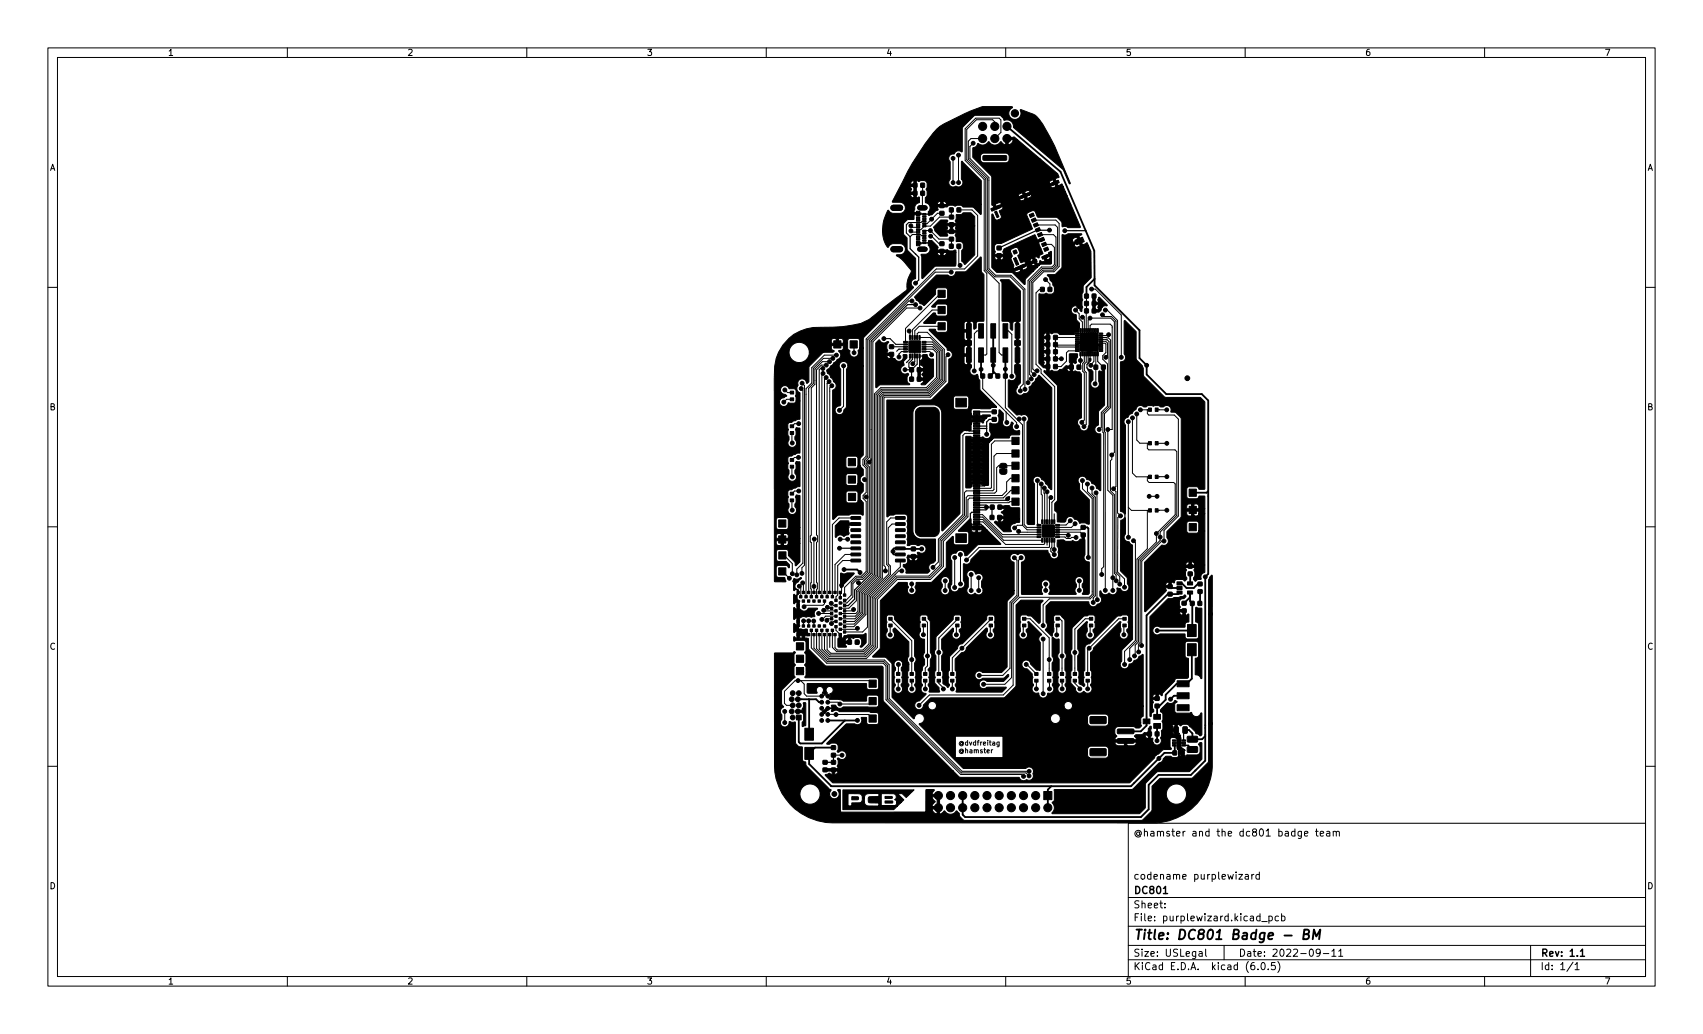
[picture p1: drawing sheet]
<svg xmlns="http://www.w3.org/2000/svg" width="356mm" height="216mm" viewBox="0 0 356 216" stroke-linecap="round" stroke-linejoin="round" font-family="sans-serif">
<defs><g id="words">
<text font-size="2.8" x="236.6" y="196.2">Title: DC801 Badge - BM</text>
<g font-size="2.1">
<text x="236.6" y="174.6">@hamster and the dc801 badge team</text>
<text x="236.6" y="183.6">codename purplewizard</text>
<text x="236.6" y="189.7">Sheet:</text>
<text x="236.6" y="186.7">DC801</text>
<text x="236.6" y="192.4">File: purplewizard.kicad_pcb</text>
<text x="236.6" y="202.5">KiCad E.D.A. kicad (6.0.5)</text>
<text x="236.6" y="199.7">Size: USLegal</text>
<text x="258.6" y="199.7">Date: 2022-09-11</text>
<text x="321.6" y="199.7">Rev: 1.1</text>
<text x="321.6" y="202.5">Id: 1/1</text>
</g>
<g font-size="1.8">
<text x="35" y="11.6">1</text>
<text x="85" y="11.6">2</text>
<text x="135" y="11.6">3</text>
<text x="185" y="11.6">4</text>
<text x="235" y="11.6">5</text>
<text x="285" y="11.6">6</text>
<text x="335" y="11.6">7</text>
<text x="10.3" y="35.6">A</text>
<text x="343.9" y="35.6">A</text>
<text x="10.3" y="85.7">B</text>
<text x="343.9" y="85.7">B</text>
<text x="10.3" y="135.6">C</text>
<text x="343.9" y="135.6">C</text>
<text x="10.3" y="185.7">D</text>
<text x="343.9" y="185.7">D</text>
<text x="35" y="205.6">1</text>
<text x="85" y="205.6">2</text>
<text x="135" y="205.6">3</text>
<text x="185" y="205.6">4</text>
<text x="235" y="205.6">5</text>
<text x="285" y="205.6">6</text>
<text x="335" y="205.6">7</text>
</g>
<g font-size="1.4">
<text x="200" y="155.6">@dvdfreitag</text>
<text x="200" y="157.3">@hamster</text>
</g>
</g></defs>
<g fill="none" stroke="#000" stroke-width=".21">
<path d="M10 10h335.6v195.9h-335.6zM12 12h331.6v191.9h-331.6zM60 10v2M110 10v2M160 10v2M210 10v2M260 10v2M310 10v2M192.7 38.7l-.1 4.7M199 33.1v5M199 38.1h.1M200.1 32.4v5.7"/>
<path d="M200.1 38.1h.1M203.2 29.9l-.7 .7v2.5l4 4v19l1.4 1.4h3.2l2.9 2.9v20.9M205.2 28.9h-2.5l-.5 .6v3.7l4 4v19l1.5 1.6h3.3l2.7 2.7v19.7l-.6 .6-.1 .8M207.7 28.9l1.3-1.2v-2.7l-.4-.3h-4.9l-2.2 2.2v6.6l4 4v19l.6 .6v16.8l-.3 .2h-1M207.7 26.4v-.9l-.4-.5h-3.4l-2 2v6.4l3.9 3.9v19.1l2.8 2.8v14.4l.5 .5h.8M10 60h2M190.2 47.1l.3 .4h1.2M190.2 48.2l.3 .3h1.2M191.7 49h.5l.2 .2h.6M193 46.2h-.4l-.3 .3h-.6M193 50.7l-1.3 .1M193 48.2l1.3-.1 1.8 1.8h2.6l-.1 1.5"/>
<path d="M194.3 49.3h.2l1.6 1.6h.6M194.4 44.4l-.3 .3-2.4-.1M194.5 45.8l-.9 .9h-.6M194.5 45.8h.1M196.7 44.5h-.9l-1.3 1.3M198.6 56.8h-3.3l-14.1 14.1v24.5l-.7 .7v.8l.7 .7v21.9l-1.2 1.1h-1.2l-1 1.1v2.5l-1.2 1.2h-.2M198.6 43.8l.1 1.5h-2.5l-1.9 1.9h-1.3l-.7 .8h-.6M200.2 51.4v3.8l.3 .2M200.2 43.8h2.8l1.1 1.2v8.4l-2.7 2.8h-5.9l-14.6 14.6v24.5l-.7 .6v1.2l.7 .7v5l-.7 .7v.6l.7 .6v14.6l-1 1h-1.2l-2.3 2.4v1.6M215.9 46h4.6l.7 .6v9.1l-1.1 1h-2.2l-2.2 2.3v18l.3 .4h.6M216.3 47h4l.5 .5v8l-.9 .9h-2.1l-2.5 2.5v18.7l.6 .6M217.2 49h2.8l.5 .5v5.9l-.7 .7h-2.2l-2.6 2.6v19.5l.3 .3v.6"/>
<path d="M218 51h1.5l.7 .6v3.7l-.5 .5h-2.2l-2.8 2.8v21.3M218.3 58.4l.9 .9v1.1M343.6 60h2M171.8 76.9h-.5l-.2 .3v46.5M171.9 78l-.3 .2v46.4M172.5 78.8l-.3 .4v44.5M172.5 76.2h-1l-1 1v34.5l.2 .2v1.2l-.2 .2v8.3l.2 .2-.2 2.8M173.1 79.7l-.4 .4v44.5M173.2 75.5h-1.5l-1.5 1.6v3.1l-.8 .8v30.7l-.2 .2v1.2l.2 .2M173.9 74.8h-2l-2.1 2.1v3.2l-.9 1v42.6M174.6 74.2h-2.5l-2.6 2.6v3.2l-1.2 1.2v43.4M176.1 76.4v8.4l-.8 .9"/>
<path d="M190.4 62.8h-.7l-8.2 8.3v24.4l-.7 .7v.6l.7 .7v22.1l-1.4 1.4h-1.1l-.9 .9v2.8l-1.3 1.2h-1.3M191 72.4v1.9M191.5 70.5v-.8l.3-.3h1.8l3.6 3.5v6.6l-3.1 3.1h-9.5l-.4 .3v37.8l-3.4 3.5v4.1l-2.5 2.6h-1.9M192 70.5h2.2l2.7 2.6v6.3l-2.9 2.9h-9.6l-.5 .5v37.8l-3.4 3.4v4.2l-2.1 2.1h-2.9M192.1 64.3h-2.8l-7 7.1v48.5l-3.5 3.4v2.1l-1.6 1.6h-1.7M193 71.4h1.7l1.8 1.8v6l-2.7 2.7h-9.5l-.7 .8v37.7l-3.5 3.5v4.2l-1.7 1.7h-2M193 71.9h1.7l1.5 1.5v5.7l-2.5 2.5h-9.5l-.9 .9v37.8l-3.5 3.5v4.1l-1.3 1.3h-3M193 72.4h1.8l1.1 1.1v5.5l-2.3 2.3h-9.6l-1.1 1.1v37.8l-3.4 3.4v4.2l-.9 .9h-2.2M193 72.9h1.8l.7 .7v5.2l-2.1 2.1h-9.5l-1.3 1.3v37.8l-3.5 3.5v4.1l-.4 .5h-3.2M193 73.4h1.1l.4 .4v.3M196.6 64.7h-2l-4.1 4.2v1.6M196.6 68.1h-4.7l-.9 1v1.4"/>
<path d="M196.6 61.3h-.3l-7.2 7.3v2.8M198 74.1l-.5 .4v5.2l-3.3 3.2h-9.5l-.1 .2v35l.3 .3v.8M204.8 69.1h-.8l-.5 .5-.1 7.9M205.2 78.5v2.6l7.1 7.1v.9M209.9 69.1h.7l.7 .7v8.8M209.9 78.5v6.6l3.6 3.6v21M215.9 78.2h.1M217.7 60.4h-.7l-.7 .8v14.9l1.1 1v.8l2.8 2.8v23.6l-.6 .6v4M220.4 72l.5 .5h4.1M220.5 72.1h4.5M224.6 64.8l.7 .7v1l.7 .7v1.8M225 71.7h2.2"/>
<path d="M225 70.5h-4.6v4.4M225 73.3h-1.9l-.4 .4v1.7l-1.1 1.1h-1.2M225.6 73.9v2.4l-.3 .4M226 66.2l.4 .4v2.4M226.4 73.9v1.7l-.3 .3v1.6l.3 .4v9.8l-.5 .5M226.8 73.9v1.7l-.4 .4v1.4l.4 .4v10.8l-.5 .5M226.9 61.8l-.1 7.2M227.2 69v-2.2l.4-.4h4.3l.8 .8v27.3l-.5 .5v.9l-.3 .3v6.3l.8 .8v16.4l.4 .4v1.2M227.2 71.7v2.2M227.4 71.5l.6 .6h1.9M227.6 71.7v2.2M227.6 69v-1l.3-.3h3.9l.4 .4v21.6h-.9v12.7l1.1 1v19.9"/>
<path d="M227.9 60.4h.8l5.4 5.4v8.8M228.4 73.9v1.5l-.6 .9M228.8 73.9v6.1l-.1 .1M228.8 76.7h.1M229 73l.2 .2v.7M229.2 69v.7l-2 2M229.9 70.9a1.84 1.84 0 0 1 1.7 .4v13.7l-1.3 1.2v4.1l.2 .1v27.9l-.5 .4v1.3M229.9 71.7h.8l.2 .1v1.8l-.6 .7v.7l.9 1v8.8l-1.2 1.3v3.1l-.5 .5M229.9 70.5l1.6 .1 .4 .4v14.1l-1.3 1.3v3.7l.2 .2v33M229.9 71.3h1l.3 .3v2.7l-.3 .3M230.2 65.7l.4 .4h1.5l.9 .9v34.6l-.5 .6 .5 .5v16.9l.8 .8v1.6M230.8 64.7h.4l2.2 2.2v40.2l.6 .6h-.2l-.4 .4v11.3l1.4 1.5v1.7"/>
<path d="M231.5 69.9l-.2 .2h-1.4M163.9 81.4l.5 .6h1M165.4 90.4v2.1M165.4 97.4v2.2M165.4 83.4h-1.1l-.6 .6M166.7 95.5h-.8l-.5 .5M166.8 88.5h-.9l-.5 .5M167.3 81.1l.3 .4v36.1M167.5 80l.5 .5v37.5l-.6 .5v1.2M173.7 80.5l-.4 .5v42.7M203.6 90.5h-2.1l-.4 .4v16.6l-5.2 5.1v4.7l-1.1 1.2M210.1 86v2.1l.1 .1"/>
<path d="M212 94.7h-3.9l-.5 .6v6.9l-.3 .3h-3.4M212 99.9h-1l-.8 .7v1.9l-.9 1h-5.4M212 97.2h-3.5l-.4 .5v4.9l-.4 .4h-3.8M212 92.1h-4.3l-.7 .7v9l-.1 .2h-3M212.8 87.5l-.3 .2M213.8 87.5v22l.6 .6h2.5M214 81.3h.1M235.6 88.1v24.1M236.5 87.3v11.5l.8 .8h2.8M237.4 86.4v5.5l.6 .6h2.1M239.6 85.5l-.1 .1M239.6 85.5v.9l.3 .3h5.3l.9 .8v20.2l-3 3v2.3h-.5l-4.2 4.2v17.6"/>
<path d="M239.6 92.6v1l.3 .3h5.5l.3 .4v13.3l-3.5 3.5v1.7l-4.1 4.2v17.1l-.4 .4 .1 1.6M239.6 99.6v.8l.3 .3h5.2l.3 .4v6.4l-3.9 3.9v1.8l-3.8 3.7v17.1l-.7 .7v2.1l-.1 .2M240.1 92.5v.1M240.1 85.5l-2 .1M241.5 92.6h.1M241.5 85.5l2.1 .1M241.5 92.6h2.1M242.1 85.5v.1M242.1 99.5v.1M243.6 99.5l-2.1 .1M10 110h2M163.4 116h.3l1.7 1.7v2.1"/>
<path d="M163.4 119.3l1.4 1.4M165.4 104.5v2M166.8 102.5h-.9l-.5 .6M167.6 117.6l-1.2 1.2v1.2M167.6 117.6h.1M169.4 113.3h.1M169.4 113.3l-.1 9.6 .1 .1v1.6M170 112.6v11.1M175.4 112.6h1.6M178.7 117h-2.7l-1.1 1.1v6.2l-.3 .3v.8M178.7 108.1h-3.5l-1.4 1.4v15.1M178.7 115.8h-2.2l-2.1 2.1v5.8"/>
<path d="M180.5 100.1l.4 .4M180.9 103.8l.3 .3M186.9 119.9h.1M188 108.1h-2l-.9 .9v8.9l.5 .4v1.5l-4.5 4.5v6.6l-1 1.1h-3.7M188 109.4h-1.7l-.8 .8v7.5l.4 .5v1.8l-4.4 4.4v10.1l-1.3 1.2h-5.4l-.4-.4v-2.8M188 117v1.4l-6.2 6.2v10l-1.5 1.5h-5.6l-.9-.9v-3.6M188.3 119.2h-.6l-5.5 5.5M199.3 116.4v6.3M199.4 116.4h-.1M200.5 115.8h.1M200.6 115.8v6.1M202.8 120h.1"/>
<path d="M202.8 120v3.3M203.6 104h-1.1l-.4 .3v3.6l-5.1 5.1v5.3l-2.7 2.7h-6.9l-4.2 4.2v10l-2.3 2.3h-7.9l-1.9-2v-3M203.6 102.5h-1.8l-.4 .3v4.8l-5.1 5.1v5.3l-2.3 2.3h-6.9l-4.6 4.6v10l-1.9 1.9h-7.3l-1.1-1.2v-3.1M203.6 108.5h1.6l4.4 4.3h8M203.6 103.5h-1.5l-.3 .4v3.9l-5.2 5.1v5.2l-2.5 2.5h-6.9l-4.4 4.4v10l-2 2.1h-7.6l-1.6-1.6v-3.9M203.9 107.5h1.3l4.1 4.1h7.6M203.9 108h1.3l4.1 4.1h7.6M203.9 109h1.4l4.7 4.7h8l.1-.2v-.7M210.8 102.7h.1M211.8 116.5l.6 .5v7.3l-1.5 1.5v13.7l-1.5 1.5h-4.9M212 102.4h-.9l-1.6 1.6h-5.6M212 104.8h-1.1l-.2 .2h-6.8"/>
<path d="M212.7 111l.2 .1h4M213.2 116.5l-.5 .5v7.4l-1.5 1.5v15.6l-1.4 1.4h-4.4M213.5 109.7l1 .9h2.4M213.5 109.7h-1.1l-.5 .5M216.6 100.3v9l.3 .3M217.4 101.1v2.1l.2 .2v5.5M217.4 101.7h.1M217.5 112.8h.1M218.1 101.9v7M218.6 102.7v6.2M218.9 110.9l.2 .2h6.5l.6 .6M219.1 112.8l-.1 1.5h-14.6l-2.6 2.6"/>
<path d="M219.4 103.9l-.3 .3v4.7M219.6 112.8v1.5l-.2 .2v.6l.7 .7M220.1 112.8v2M220.8 111.6h2.1M220.8 112.1h1.6l.3 .3 2-.2M223.5 108.7l-.9 .9h-1.8M224.5 109.4l-.8 .7h-2.9M226 100.3v1.7l2.1 2.1v20l-.6 .6h-14.6l-1.3 1.4v17l-2.1 2h-15.4l-2.2 2.2M226.2 110.1l-.5 .5h-4.9M227.1 101.1v1.5l1.3 1.4v20.3l-.8 .7h-8.5l-1.3 1.3v4.3M228 101.9v1.2l.7 .7v20.6l-.4 .5v.9M228.9 102.9l.2 .2v22.1"/>
<path d="M235.6 105.9l.7 .7h3.8M236.7 112.9l.4 .4v20.4l-2.3 2.3v2.7M239.6 106.6v8l-2.2 2.1v17.2l-1.5 1.5v2.3M240 103.6h1.6M243.6 106.5l-2.1 .1M343.6 110h2M166.9 122.4l.3 .3v1.9M167.6 121.7l.2 .1v1.9M167.8 129.6v1.1M168.9 129.6v1.1M169.4 131.6v3.7l3.2 3.2h11.8l.6 .6v7l15.6 15.6h12.7l.4 .4M169.9 129.7l.1 1"/>
<path d="M170 122.4h.1M170 132.5v2.8l2.8 2.8h11.8l.7 .8v7.1l15.4 15.4h13.5l.7 .6M170.5 131.6v3.8l2.4 2.4h11.8l1 1v7l15.2 15.3h14M170.9 128.1h2.8M172 127.4l.1 .2h2.5M172.2 125.5v.6l-.4 .3h-3.6l-.3 .3M172.8 126.8l.2 .2h.7M173.6 126l.5 .5h.5M173.7 129.2h-.7l-.3 .3M174.6 130.9v.7l.9 .9M174.6 129.8h-.5l-.5 .4M174.6 128.7h-2.2l-.8 .6"/>
<path d="M175.7 122.2v1.2l-.2 .3M178.2 127.3l-.3 .3h-1.5M179 131.2l-.2 .2h-3.3M182.1 124.7h.1M182.1 124.7v10l-1.6 1.7h-7l-.8-.8v-4M185.9 129.3l4.5 4.5v6.9M185.9 130.6v2M187.6 138.7v2M190.4 121.9v1.4M192.9 129.2l.8 .7v9.1l-.5 .5v1.2M192.9 130.6l-.1 1.9M197.4 121.3v2"/>
<path d="M199.9 129.3l-3.9 3.9v7.5M199.9 130.6l-.2 .2v1.8M204.4 120.6v2.7M206.9 129.3l-8.1 8.1v3.3M206.9 130.6l-.1 2M213.9 129.2h1.2l4 4v7.5M213.9 130.6l-.2 .2v1.8M214.4 138.7l2 2M217.8 133.4v11.4M218.4 122v1.3M219.1 137.7h.1M220.8 129.2h.5l.5 .5v11"/>
<path d="M220.8 130.6l-.1 .2v1.8M221.8 137h.1M224.4 136.2v4.5M224.4 136.2h.1M225.4 121.3v2M227.4 135.3h.1M227.8 129.2h-1.2l-2.2 2.2v4.8M227.8 130.6l-.2 .2v1.8M234.8 122.6h.1M234.8 129.2h-1.2l-6.5 6.5v5M234.8 130.6l-.1 .1v1.8M10 160h2"/>
<path d="M163.9 148.5v.1M163.9 148.6v2.3M167.2 142.1l.7 .8v2l.5 .5h3.2M172.8 149.2h8.6l.8 .8M174 157.7h1.8M182.2 142.8l-.6-.7h-15.6l-2.2 2.3v2.4l.4 .5h1.3M182.2 146.4l-.6 .6h-6.2l-.4-.4h-2.2M187.6 142.1v1.8M190.4 142.1v1.8M190.4 142.7h.1M193.2 142.1v1.8M193.2 142.7h.1"/>
<path d="M196 142.1v.6l1 .9v.3M198.8 142.1l.1 1.8M198.8 142.7h.1M216.4 142.1v1.7M216.4 142.1h.1M219.1 142.1v1.7M221.8 142.1v1.7M224.4 142.1v.6l1.1 1.1M227.1 142.1v1.7M245.2 155.1v.5M343.6 160h2M235.6 171.9h108v32h-108z"/>
<path d="M272.4 174.1l.7-.2-.1-.3h-.4l-.2 .2 .1 .7h.5M274.7 173.6h.5M274.9 173.1v1.3l.3 .2M275.7 174.1l.7-.2-.1-.3h-.4l-.2 .2v.7h.6M277 173.6h.6l.1 1M277.7 173.9l-.5 .1-.2 .2 .2 .4 .5-.1M278.4 173.7l.2-.1h.4v1M278.4 173.6v1M279 173.8l.2-.2h.4l.1 1M235.6 197.4h108M235.6 193.4h108M235.6 187.4h108"/>
<path d="M243.2 189.4v.2M243.2 188.7v.1M250.4 198.7h.6v1M251 199l-.5 .1-.2 .2 .2 .4 .5-.1M251.7 198.2v1.3l.3 .2M255.6 197.4v3M258.7 182.6h.8l-.8 1h.8M260 182.6h.6l.1 1M260.7 182.9l-.5 .1-.2 .2 .2 .4 .5-.1M261.4 182.6v1M261.8 182.6l-.4 .3M263 182.6h-.5l-.3 .3 .2 .6h.6"/>
<path d="M263 182.1v1.5M263.5 192.4h1.1M265 191.4l.4-.1 .3 .3-.2 .6h-.5M265 191.3v1.5M267 191.4l-.5-.1-.3 .3 .2 .6h.6M267.6 191.4l.4-.1 .3 .3-.1 .6h-.6M267.6 190.8v1.5M275.7 198.8l-.3 .3h-.3l-.3-.3 .2-.6h.4l.2 .1a.99 .99 0 0 1-.4 1.4h-.2M276.3 199.1h1.2M278.1 198.6l.4-.4v1.5M278.1 199.7h.9M279.5 198.6l.5-.4v1.5"/>
<path d="M279.5 199.7h.9M319.6 197.4v6.5M60 203.9v2M110 203.9v2M160 203.9v2M210 203.9v2M235.6 200.4h108M260 203.9v2M262.7 202.3v.2M263.5 201h.2a.8 .8 0 0 1 .5 .7 .8 .8 0 0 1-.5 .8 .99 .99 0 0 1-.2-1.5zM264.8 202.3v.2M266.2 201h-.7v.7l.2-.2 .5 .1 .1 .2-.1 .5-.2 .2-.5-.2"/>
<path d="M266.8 200.8a1.72 1.72 0 0 1 0 2.2M310 203.9v2M328.5 200.9l-1.3 1.9M328.9 201.4l.4-.4v1.5M328.9 202.5h.8"/>
</g>
<path d="M247.1 155.6h1l.9 .9M242.9 186.6h.9M330 198.6l.4-.4v1.5M330 199.7h.9" fill="none" stroke="#000" stroke-width=".3"/>
<path d="M272.2 195.1l.9-.1 .2-.3-.1-.5-.8-.1-.3 2h.8l.3-.2a.53 .53 0 0 0 0-.7l-.3-.1M274.1 196.1l.3-2 .4 1.4 .9-1.4-.3 2" fill="none" stroke="#000" stroke-width=".4"/>
<g fill="#000" stroke="#000" stroke-width=".21">
<path d="M190.7 38.3h.8v.8h-.8zM192.3 38.3h.7v.8h-.7zM195.7 26.9l1.4-1 4.3-2.2 3.7-1.4h6.1l.2 .1a1.32 1.32 0 0 0-.6 1.8 1.32 1.32 0 0 0 1.8 .6 1.32 1.32 0 0 0 .5-1.9l3 1.1 .9 .9 .7 1 2.5 4.6 3.3 7.7-.1 .2-.2-.1-1.3-3-10.3-8.7a1.5 1.5 0 0 0-2-1.5l-.2-.5-.6-.5-5.4 .1-2.4 2.5-.1 4.9-.1 .1-.2-.1a.92 .92 0 0 0-1.3 .5 .99 .99 0 0 0-1.1 .5 .99 .99 0 0 0 .2 1.2v3.6a.92 .92 0 0 0-.1 1.3 .92 .92 0 0 0 1.2 .2h.1a.94 .94 0 0 0 1.3-.2 .94 .94 0 0 0-.2-1.3v-3.6l.2-.1 4 4v5h-7.2a.71 .71 0 0 0-.8-.7v.7h-.5v-.7a.71 .71 0 0 0-.7 .7h9.2v2l-.2 .1-1.6-1.5-1.9-.1-.7-.3h-.6l-.5 .2-.4-.2h-.7l-.5 .3h-2.1l.1 .7-.4 .1-.8 .8-.6 .2-.2-.3 .1-.6a1.07 1.07 0 0 0 0-1.5l-.7-.4v-.9l.4-.6v-.8l-.2-.4 .2-.5-.2-1-.4-.3h-.7l-.5 .2-.5-.2v.7h-.5v-.7a.7 .7 0 0 0-.7 .7h1.2v1.7h-.5v-1.2l-.7 .1 .3 .5-.3 .6h1.2v1.2h-.5v-.7h-.7a.71 .71 0 0 0 .7 .7l1.2-.1v1a1.47 1.47 0 0 0-1 1l-.1 1.2 1.4 .1 .1 .1-.3 .2-1.2 .1-.1 .9-1.2 .1-.8 .6-.2 .3v1.9l.1 .3 .7 .7v2.5l1.8 1.8v4.2a.99 .99 0 0 0-.9 .8 .99 .99 0 0 0 .5 1l-10.4 10.4-.1 .4v1.9h-.8v-1.6l-.4-.4h-1.8l-.3 .4v.5h-.9l-.1-.7-.3-.2h-.6v.9h-.5v-.9l-.9 .1-.1 .9 3.4-.1v1.2l.5 .5-.1 .5a.92 .92 0 0 0 1 .8l.1-.1a.92 .92 0 0 0 .7-.8v-.5l.3-.5h.8v3.7h-3.2a.93 .93 0 0 0-1.4-.8 .93 .93 0 0 0-.2 1.5v7.4l-.2 .3a.91 .91 0 0 0-.9 .9 .91 .91 0 0 0 .9 .9 .91 .91 0 0 0 .9-.9l.5-.9v-7.7l.4-.7h3.2v18.6l-.7 .8v1.5h-.5v-1.7l-.2-.3h-1.9l-.4 .4v1.6l.2 .3 .3 .2h1.6l.4-.5h.5l.7 .8v1.1l-.3 .2a.91 .91 0 0 0 .1 1.5h-1v-1.6l-.2-.4h-1.8l-.4 .2-.1 1.8 .3 .4 1.8 .1 .3-.2 .1-.3 1.1 .1 .1 1.5-.6 .7-.1 .3v.7l.3 .4h-.7v-1.7l-.3-.3-1.9-.1-.4 .5 .1 1.6 .2 .4h1.9l.4-.4h.7l.3 .3v2.6l-.5-.2h-1.9l-.5 .3h-2.3l-1.1 .9v-27l.1-.1a.96 .96 0 0 0 .6-.9 .96 .96 0 0 0-.6-.9l-.1-.5-.5-.3-.3-.6a.7 .7 0 0 1-.3-1.1l2.1-2.1a.91 .91 0 0 0 .4-1.5l-.1-.3h.5l.3-.3 .1-.7h-2.5v.7l.6 .4-.3 .3h-4.9a2.11 2.11 0 0 0-1.6-2 2.11 2.11 0 0 0-2.3 .9l-.3 .8 .1 .9a2.11 2.11 0 0 0 3.6 .7l.3-.5 .2-.8h3l-3 2.9-.1 3.2-.4 .3-.6-.8-.7-.1-.6 .5v.8a1.08 1.08 0 0 0 .5 1.7v1.6h-.9l-.1-1 .1-.4v-.9l-.4-.2h-1a.94 .94 0 0 0-1.2-.6 .94 .94 0 0 0-.6 1 .94 .94 0 0 0 1 .8l.1 .1a.24 .24 0 0 1 .1 .2 .24 .24 0 0 1-.3 .2l-.2 .1a.93 .93 0 0 0-.9 .9 .93 .93 0 0 0 .8 1 .93 .93 0 0 0 1-.8l1.2 .1 .4-.5h.9l-.1 3.8-1.2 .4-.5 .3a.64 .64 0 0 0-.8 .5l.1 1-.1 1.1 .3 .4v.6a.93 .93 0 0 0-.2 1.2 .93 .93 0 0 0 1.1 .4 .97 .97 0 0 0 .3-1.7v-.5l.2-.4v-.8a.39 .39 0 0 1 0-.5 .39 .39 0 0 1 .5-.1l.4 .1-.1 5-1.3 .4-.4 .3a.64 .64 0 0 0-.8 .5l.1 1-.1 1.1 .3 .4v.7a.96 .96 0 0 0 .1 1.4l.4 .2a.91 .91 0 0 0 1-.5 .91 .91 0 0 0-.3-1.1v-.7l.2-.3v-.8a.45 .45 0 0 1 0-.6 .45 .45 0 0 1 .6-.1l.2 .1v5l-1.4 .5-.3 .2a.64 .64 0 0 0-.8 .5l.1 1.1-.1 1 .3 .5-.1 .7a.91 .91 0 0 0 .1 1.1 .91 .91 0 0 0 1.1 .2 .91 .91 0 0 0 .3-1.3l-.2-.3v-.5l.2-.4-.1-1 .2-.5 .7 .1v6.7h-2.4v-1.6l-.1-.3-.4-.1h-1.6l-.4 .4v1.7l.4 .4h1.6l.4-.2 .1-.3h2.4v2.3h-2.4l-.1-.7-.4-.3h-.5v1h-.5v-1h-.6l-.4 .3v.7h4.9v1h-2.4v-.5h-1v1h-.5v-1h-1v.5l.4 .5h1.6l.4-.1 .1-.4h2.4v3.9l-.9 .8-.1-.7-1.4-1.4-.1-1.1-.3-.2h-1.6l-.3 .2-.2 .3 .1 1.8 .3 .2 1.7 .1 .6 .6v.5l-.2 .1-.1-.3-.4-.1h-1.6l-.3 .1-.1 .3v1.8l.4 .3h1.3l.3 .7-.1 .2h-2.2v-45l.3-1.7 .5-1.3 .9-1.5 1.2-1.4a9.3 9.3 0 0 1 6.8-2.3l4.6-.1 3.7-.7 1.8-.9 7.7-6 .3-2.3 .7-1.7-2-2.4-1.1-.9 .1-.1h.8a1.16 1.16 0 0 0 1-1.3 1.16 1.16 0 0 0-1.2-1h-1.5l-.4 .2-.6 .6-.9-1.6-.2-2.1 .2-2 .9-2.1 1 .6 1.6 .1a1.16 1.16 0 0 0 1.1-1.2 1.16 1.16 0 0 0-1.2-1.2h-1.4l-.2-.1 2.1-4.1a53.9 53.9 0 0 1 7.3-11.1zM205.3 32.6l4.7-.1 .2 .1v.6l-.2 .3h-4.5l-.3-.3zM203.2 30.8a.95 .95 0 0 0 .9-.7l.1-.2 .3 .2a1.43 1.43 0 0 0 1.9-.5 1.68 1.68 0 0 0 1.3 .7l.6-.1 .7-.6 .6 .5 .4 .2v-1.5l.1-.1 1.6-.1 .8 .6h-2v1a1.28 1.28 0 0 0 1.1-1h.9l4.8 4.1h-6.6v-.9l-.6-.4h-4.7l-.4 .1-.3 .5v.8l.2 .3 .5 .3h4.6l.6-.3 .1-.4h6.6l3.5 3 .3 .6v.2l-.8 .2 .3 .7h-.5l-.3-.5-.6 .4v.5l.9-.4h.5l.3 .8 .8-.4 .3 .6h-1.5l-.2-.5-.9 .4v.1l.4 .2 .7-.2h1.5l.5 1.1h-7.4l-.2-.3h-.3l-.7 .2 .2 .5 1-.4h7.4l.3 .7h-7.4l-.1-.2-.3 .1h-1.3l-.2-.5-.8 .4v.5l1-.4h1.3l-.7 .3 .2 .4 .7-.2 .2-.4h7.4l.4 .9h-9.1l-.2-.5-1 .4v.1l.4 .2 .8-.2h9.1l.4 1h-14.4l-.5-.4-.9 .3 .2 .5 1.2-.4h14.4l2 4.8h-2.6l-.6-.2-.6 .1-.1-1.1-.9-.9h-4.1l-.5-1.2-.6-.2-1 .4-.2 .4 1.2 3-6.5 3-1.2 .2-.3 .4v.8l.2 .4-.2 .5h2l-.2-.6 .3-.5 6.3-3 .6 1.1 1-.4 .2 .1 .1 .4-1.1 .4 1 2.3-.7 .4-.2 .6-.5-.3-.4 .1 .3 .7h-.5l-.3-.5-.4 .4 .1 .3 .6-.2h.5l.3 .7 .4-.2 .2-.5 .5 .2 .5-.1-.3-1 1.1-.5v-.3l.4-.2 .2 .1v1.1h-.3l-.1-.2-.7 .3 .2 .5 .4-.2 .2-.4h.3l-.1 1.3-3.3 .3-.2-.4-1.7 .1-.5-.3-.6 .1-.7-1.4 .3-.3 .1-.4-.3-.8-.4-.3-.9 .4-.3 .2v.3l.4 .9-.1 .2h-2.4v.7h-.5v-.7h-.8a.71 .71 0 0 0 .7 .7h.6a.7 .7 0 0 0 .7-.7h1.7l-.2 .5 .6 1.4-.1 .6 1.6-.6a3.2 3.2 0 0 1 2.5-.5l-.3 .1 .4 .3 1.2-.1-.4 .4h-2.1v-.2l-1.1 .4 .2 .5 .7-.3 .2-.4h2.1l-.8 .9h-2.7l-.2-.5-1 .5 .4 .3 .8-.3h2.7l-1.7 1.7-.1 1.1-2.6-2.4-3.3-.1-1-1v-11.1h.2l.5 .9 .2 .2 .9-.2 .2-.5-.4-1.1 .6-.4 .1-.4-.1-.2-1.5 .5-.5-.8h-.2v-5.9l-4-4zM219.6 38.2l1.4-.6 .2 .5-1.3 .6zM190.7 39.9h.8v.9h-.8zM191.4 50.3h.7v1h-.7zM191.4 49.8h.7v.3h-.7zM191.4 49.3h.7v.3h-.7zM191.4 48.8h.7v.3h-.7zM191.4 48.3h.7v.3h-.7z"/>
<path d="M191.4 47.8h.7v.3h-.7zM191.4 47.3h.7v.3h-.7zM191.4 46.8h.7v.3h-.7zM191.4 46.3h.7v.3h-.7zM191.4 45.8h.7v.3h-.7zM191.4 45.3h.7v.3h-.7zM191.4 44.1h.7v1h-.7zM191.5 50.6h.7l.2 .3-.9 .2zM192.3 39.9h.7v.9h-.7zM192.7 44.6h.7v.3h-.7zM192.7 45.1h.7v.3h-.7zM192.7 45.6h.7v.3h-.7z"/>
<path d="M192.7 46.1h.7v.3h-.7zM192.7 46.6h.7v.3h-.7zM192.7 47.1h.7v.3h-.7zM192.7 48.1h.7v.3h-.7zM192.7 48.6h.7v.3h-.7zM192.7 49.1h.7v.3h-.7zM192.7 49.6h.7v.3h-.7zM192.7 50.1h.7v.3h-.7zM192.7 50.6h.7v.3h-.7zM193.9 50.2l.7 .1 1.1 1.1 .2 .3-.2 .5 2.1-.1 .5 .3h.7l.5-.2 .1 .2v.3h-2.7v.7h-.5v-.7h-.7a.69 .69 0 0 0 .7 .7h.5a.7 .7 0 0 0 .8-.7h1.9l-.1 2.8-4.2 .1-2.7 2.6-.1-.2v-4.3l-.2-.5 .1-.1h.8a1.06 1.06 0 0 0 .9-.7 1.06 1.06 0 0 0-.2-1.1l-.1-.6zM196.3 50.5h.8v.8h-.8zM196.3 52.1h.8v.7h-.8z"/>
<path d="M196.3 42.6h.8v.7h-.8zM196.3 44.2h.8v.7h-.8zM198.3 51h.7v.8h-.7zM198.3 43.4h.7v.8h-.7zM198.3 49.6h.8v.7h-.8zM198.3 48h.8v.7h-.8zM198.3 46.5h.8v.8h-.8zM198.3 44.9h.8v.8h-.8zM199.8 51h.8v.8h-.8zM199.8 43.4h.8v.8h-.8zM196.4 46l1.4-.1 .1 .2-.2 .5h2l-.2-.5 .2-.4v-.9h.9l.6-.4h1.5l.8 .8v2h-4.5l-.1 .1h-.5v-.1h-.7l.2 .4-.2 .5h.7v-.8h.5v.8h.7l-.1-.5 .2-.4h3.8v6l-2 2-.7-.7v-2.1l.3-.6v-.8l-.4-.5-1-.1-.1-.8-.2-.5 .3-.5h-2l.2 .5-.1 .2h-1.4l-1.2-1.1-.3-.8zM191 62l4.5-4.6h2.4l.5 .3a.97 .97 0 0 0 1.2-.9l2.1-.1 3-3h.2v3l.6 .7-.1 9.6-1.4 .2-.2 1.3-.3 .3-.2-.2v-1.1l-.2-.4h-.5v1.7h-.5v-1.7h-.5l-.3 .4v1.3h1.3v2.3h-.5l-.1-1.8-.7 .1 .1 1.4 .3 .3h1l.2 .1-.1 .9h-.2v1.8h-.5v-1.8l-.5 .1-.3 .4v1.3h1.3v2.2h-.5v-1.7h-.8v1.3l.4 .4 1.1 .1v.6a.94 .94 0 0 0 0 1.3 .94 .94 0 0 0 1.3 .1l.2 .9 .3 .4 .1 1.9 3.4 3.6h-5.8v-1.9l-.2-.3-.3-.1h-2.3l-.4 .4v2l.4 .4h2.3l.3-.2 .2-.3h5.7l-.8 .1-.5 .3-3.5-.1-.3 .2-.1 .3 .1 .7-.1 .3h1l.1-.2 .2 .2h1l.1-.2 1.6 .1v.2l-.5 .1-.4 .3h-.8v-.2h-1v.2h-.3v-.2h-1v.2h3.1l-.4 .5h-.4v-.2h-1v.2h-.3v-.2h-1v.2h2.7l-.1 .3a.18 .18 0 0 1-.1 .2 .18 .18 0 0 1-.2-.2h-1l-.1 .2-.2-.2h-1l.1 .3-.2 1.5h-1.4l-.8 .9v16.4l-3.8 3.6-.1-25a1.74 1.74 0 0 0-1.2-1.2h-3.5a1.75 1.75 0 0 0-1.2 1.2v25.5a1.76 1.76 0 0 0 1.2 1.2l3.4 .1v3.9l-4.3-.1v.7h-.5v-.7h-.7a.69 .69 0 0 0 .6 .7h.6a.71 .71 0 0 0 .7-.6h3.6v.6l-.4 .4a.98 .98 0 0 0-.9 .6 .98 .98 0 0 0 .2 1.1l-.5 .5-4.6-.1a1.08 1.08 0 0 0-.5-1.3v-.4l.5-.1 .4-.3v-.7l-.1-.4 .2-.5h2.1l-.2-.5 .4-.1a.92 .92 0 0 0 1.3-.1 .92 .92 0 0 0-.1-1.3 .92 .92 0 0 0-1.3 0l-.8-.2h-.7l-.4 .2h-.5l.1-.9-.1-.4 .1-.9-.1-.4 .1-.8-.1-.5 .1-.8-.1-.4 .1-.9-.2-.4-.4-.2h-1.9l-.4 .3h-.8l-.5 .3-.1-.1v-24.2l.1-.1 9.2-.1 3.5-3.4 .1-4.9 .4-.3a.95 .95 0 0 0 .3-1.1 .95 .95 0 0 0-1-.6l-.2-.6-3.6-3.6 .1-.2h1.1l.3 .5 .3 .2 1.8-.1 .3-.4v-1.6l-.2-.3-.3-.1h-1.6l-.3 .1-.3 .5h-2.2l-.1-.1 2-2 .4-.1 .1 .4 .4 .3h1.7l.3-.3 .1-1.8-.3-.4h-1.8l-.4 .2-.1 .4h-.7l-.1-.1 1.4-1.4h1.5l.3-.1 .2-.4-.1-1.8-.4-.2h-1.8l-.2 .4-.1 1-2.3 2.3-.9-.4-.3-.5-.4-.2z"/>
<path d="M206.9 43.6l1.8-.8 .2 .5-1.8 .8zM207.7 44.3l.4-.2 .5 1.2-.4 .1zM208.2 51.4h.8v.8h-.8zM208.2 53h.8v.7h-.8zM208.9 58.4h1.9l2.3 2.4v6.2l-.4 .1v4l.4 .1v.9h-.4v4l.4 .2v3.6l-.6 .9a.96 .96 0 0 0-.2 1.3 .96 .96 0 0 0 1.2 .3l.3-.2a.99 .99 0 0 0 1.1-1.4l.5-.4 .2-.4 .5-.3 .2-.6 .7-.7 2.6 2.6v21.2l-.6-.4-1-1.4-.5-.3-.3-.4-.4-.2a.93 .93 0 0 0-1 .5 .93 .93 0 0 0 .2 1.1v8.4h-1.3l-.3-.3v-21a.96 .96 0 0 0-.1-1.5l-.4-.1-1.6 .1-1.8-1.8v-5.4l.2-.2 .7 .2a.91 .91 0 0 0 .8-.9l-.3-.8v-1.5l.3-.2v-4h-.3v-.9l.3-.1v-4h-.3l-.4 .3v1.5l-.2 .1-.3-.4-.1-1.1-.1-.3-.3-.1-1.3-.1v-7.8zM211.5 52.4l.6-.2 .3 .6-.6 .3zM211.6 54l.5-.2 .6 1.4-.5 .2zM212.1 55.9l1.7-.7 .2 .5-1.7 .7zM213.1 40.9l1.6-.6 .2 .5-1.6 .6zM214.9 44.8l.8-.3 .3 .6-.8 .3zM215.3 45.8l.9-.3 .2 .6-.8 .3zM215.6 54.5l.8-.4 .2 .5-.8 .3z"/>
<path d="M215.8 46.9l.8-.4 .2 .6-.8 .3zM216.2 47.9l.8-.4 .3 .6-.9 .4zM216.6 48.9l.9-.4 .2 .6-.8 .4zM217.1 49.9l.8-.4 .2 .6-.8 .4zM217.5 53.7l1.1-.5 .2 .5-1.1 .4zM217.5 50.9l.8-.3 .3 .5-.9 .4zM217.9 51.9l.8-.3 .3 .6-.8 .3zM221.8 49l.6 .1 .6-.3h2.8l.1 .2-.6 .3 .3 .9h-.5l-.3-.7-.8 .4-.1 .4 .2 .3 1-.4h.5l.5 .9 .8-.4 .4 .6h-1.7l-.3-.7-1 .5 .1 .3 .4 .2 .8-.3h1.7l.5 1.2v5.4l-1.6 1.8v1.3l-.3 .5 .2 1.1-.2 .4v.8a.6 .6 0 0 1 0 .8l-.1 .5-.3-.3a.91 .91 0 0 0-.9-1 .91 .91 0 0 0-.9 1 .91 .91 0 0 0 .9 .9l.2 1.1 .6 .7-.1 1.9h-.8l-.2 .5h-3l-.5-.4h-.8l-.4 .2-.5-.2v.7h-.5v-.7a.71 .71 0 0 0-.7 .7h1.2v1.5h-.5v-1h-.7l.1 .5-.1 .5h1.2v1.5h-.5v-1h-.7l.1 .5-.1 .5h1.2v1.5h-.5v-1h-.7l.1 .5-.1 .5h1.2v1.6h-.5v-1.1h-.7l.2 .6-.2 .5h1.2v1.2l.5-.2 .4 .2h.9l.4-.3 .6-.1 .7-.8 .9 .1v-.7l-.2-.2v-1.6h1.6l.1 .7-.3 .5 .1 .6-.3 .2-.5-.2v1.9h-.5v-.7h-.7a.7 .7 0 0 0 .6 .7h.7l.4-.2 1 .3 .3 .5-.1 9.1a.91 .91 0 0 0-.6 1.3l.8 1.3a.91 .91 0 0 0 1.4-.8l.1-.5v-10.8l-.3-.6 .2-.1a.86 .86 0 0 1 .9 .5v1.7a.92 .92 0 0 0-.3 1.3 .92 .92 0 0 0 1.2 .3 .94 .94 0 0 0 .3-1.3v-2l.2-.2 .5 .2v-1.1l.5-.1v8.2l-1.2 1.4v2.7l-.3 .2a.95 .95 0 0 0-.4 1.2 .95 .95 0 0 0 1.1 .5v11.8h-.1l-.7-.4a1.14 1.14 0 0 0-.7-1l-.3-.1a.98 .98 0 0 0-1.1-.8l-.3-.4-.5-.3a.94 .94 0 0 0-.9 .6 .94 .94 0 0 0 .2 1.1l.1 1.2 2 2.1v4.9l-.1 .2-.8-.3-1.1 .1-.1-.1a1.11 1.11 0 0 0-1.1-.8l-.2-.3-.5-.3a.92 .92 0 0 0-1 .9l-.3 .3-1.5-.1v-1.7l-.6-.6v-1.4l.6-.9v-23.7l-2.8-2.9 .1-.3 .5 .1v-.7h-.7l-1-1v-14.4h1.1l.5-.2 .4 .2h.7l.5-.4v-1.1l-.3-.3v-.6l-1.1-1.5 .1-.2h1.6l1.3-1.5zM224.5 50.2l1.5-.7 .4 .9-1.6 .7zM174.1 71.2h1.5v1.5h-1.5zM177.5 71.2h1.5v1.5h-1.5zM183.5 71l1 .6 1-.2-.3 .6v.8l.2 .4-.2 .5 1.2 .1v1.1h-.5v-.7h-.7a.69 .69 0 0 0 .7 .7h1a.91 .91 0 0 0 1 .5 .91 .91 0 0 0 .7-.8v-.5l.7-.1a.75 .75 0 0 1-.3 1.1l-.4 .5 .2 .6-.3 .2a.91 .91 0 0 0-.4 1.1 .91 .91 0 0 0 1 .6l.4-.2 .2 .2-.3 .7v.7l.2 .4 .3 .2v.2h-6l-.3 .1-.5 .5h-.2v-9.2z"/>
<path d="M185.7 72h.9v.8h-.9zM185.7 73.6h.9v.7h-.9zM188.7 73.3h.8v.2h-.8zM188.7 72.8h.8v.2h-.8zM188.7 72.3h.8v.2h-.8zM188.7 71.8h.8v.2h-.8zM188.7 71.3h.8v.2h-.8zM189.9 70.1h.2v.8l-.2-.1zM189.9 73.9l.2 .1v.7h-.2zM190.4 70.1h.2v.8l-.2-.1zM190.4 73.9l.2 .1v.7h-.2zM190 78.8h.7v.8h-.7z"/>
<path d="M190 76.8h.7v.8h-.7zM190.9 70.1h.2v.8l-.2-.1zM190.9 73.9l.2 .1v.7h-.2zM191.4 70.1h.2v.8l-.2-.1zM191.4 73.9l.2 .1v.7h-.2zM189.8 71.2h2.4v2.4h-2.4zM191.9 70.1h.2v.8l-.2-.1zM191.9 73.9l.2 .1v.7h-.2zM191.5 78.8h.8v.8h-.8zM191.5 76.8h.8v.8h-.8zM192.6 71.3h.7l.1 .2h-.8zM192.6 71.8h.7l.1 .2h-.8z"/>
<path d="M192.6 72.3h.7l.1 .2h-.8zM192.6 72.8h.7l.1 .2h-.8zM192.6 73.3h.7l.1 .2h-.8zM192.7 74.1l.8-.1 .2 .5a.9 .9 0 0 0 1.1 .4l.1 .2v3.5l-.3 .3h-1.7l-.4-.7 .4-.7h-.7v1.4h2.4l-1.4 1.4h-.8l-.1-.2 .4-.2 .2-.5h-1.2v-2.3l.1-.1h1.1a.7 .7 0 0 0-.6-.8l-.2-.1v-.8l.5-.3zM195.9 64h1.5v1.5h-1.5zM195.9 60.6h1.5v1.5h-1.5zM195.9 67.4h1.5v1.5h-1.5zM201.8 67.6h1v3h-1zM201.8 72.6h1v3h-1zM204.8 78.1h.8v.8h-.8zM204.4 67.6h1v3h-1zM204.4 72.6h1v3h-1z"/>
<path d="M206.4 78.1h.7v.8h-.7zM206.9 67.6h1v3h-1zM206.9 72.6h1v3h-1zM208 78.1h.7v.8h-.7zM209.6 78.1h.7v.8h-.7zM209.4 67.6h1v3h-1zM209.4 72.6h1v3h-1zM212 67.6h1v3h-1zM212 72.6h1v3h-1zM217.3 60h.7v.8h-.7zM218.4 71.5h.8v.9h-.8zM218.4 74.5h.8v.8h-.8z"/>
<path d="M218.4 76.1h.8v.9h-.8zM218.4 70.1h.8v.8h-.8zM218.4 73h.8v.9h-.8zM218.9 60h.7v.8h-.7zM220 71.5h.8v.9h-.8zM220 74.5h.8v.8h-.8zM220 76.1h.8v.9h-.8zM220 70.1h.8v.8h-.8zM220 73h.8v.9h-.8zM223.3 76.3h.8v.8h-.8zM224.6 69.6l.8-.1v.2l-.8 .1zM224.6 70l.8-.1v.2l-.8 .1z"/>
<path d="M224.6 70.4l.8-.1v.3h-.8zM224.6 70.8l.8-.1v.3h-.8zM224.6 71.2l.8-.1v.3h-.8zM224.6 71.6l.8-.1v.2l-.8 .1zM224.6 72l.8-.1v.2l-.8 .1zM224.6 72.4l.8-.1v.3h-.8zM224.6 72.8l.8-.1v.3h-.8zM224.6 73.2l.8-.1v.3h-.8zM224.9 76.3h.8v.8h-.8zM225.5 68.6l.2 .1v.7h-.2zM225.5 73.5h.2v.8h-.2zM225.9 68.6l.2 .1v.7h-.2z"/>
<path d="M225.9 73.5h.2v.8h-.2zM226.5 63h.7v.8h-.7zM226.5 61.4h.7v.8h-.7zM226.3 68.6l.2 .1v.7h-.2zM226.3 73.5h.2v.8h-.2zM226.7 68.6l.2 .1v.7h-.2zM226.7 73.5h.2v.8h-.2zM226.5 64.5h.7v.8h-.7zM227.1 68.6l.2 .1v.7h-.2zM227.1 73.5h.2v.8h-.2zM227.5 74.8l.3 .1-.1 .5-.3-.1zM227.5 68.6l.2 .1v.7h-.2z"/>
<path d="M227.5 73.5h.2v.8h-.2zM228.1 63h.7v.8h-.7zM228.1 61.4h.7v.8h-.7zM227.9 68.6l.2 .1v.7h-.2zM227.9 73.5h.2v.8h-.2zM225.6 69.6h.7l-.1 .3 .2 .2 .1-.2v-.3h.7l.2 .5 .2-.2-.1-.3h.8l.1 .1-.1 .2 .1 .2 .2-.2-.1-.3h.5l.3 .3-.1 .5-.2-.1-.2 .1h-.7l-.2-.1-.1 .1h-.7l-.2-.1-.2 .1 .2 .2 .2-.2h.7l.1 .2 .2-.2h.7l.2 .2a.2 .2 0 0 1 .2 0 .2 .2 0 0 1 0 .3h-.6l-.2-.1-.1 .1h-.7l-.2-.1-.1 .1h-.8l-.1-.1-.2 .1 .2 .2 .1-.2h.8l.1 .2 .2-.2h.7l.1 .2 .2-.2 .7 .1a.21 .21 0 0 1-.1 .3 .21 .21 0 0 1-.2 0l-.2 .2h-.7l-.2-.2-.1 .2h-.7l-.2-.2-.2 .2h-.7l-.1-.2-.2 .1 .2 .2 .1-.1h.7l.2 .1 .2-.1h.7l.1 .1 .2-.1h1.1l.1 .5h-.7l-.2-.2-.1 .2h-.7l-.2-.2-.1 .2h-.8l-.1-.2-.2 .2 .2 .1 .1-.1h.8l.1 .1 .2-.1h.7l.1 .1 .2-.1h.8l-.2 .5-.2-.2-.2 .2h-.7l-.2-.2-.1 .2h-.7l-.2-.2-.2 .2 .2 .2 .2-.2h.7l.1 .2 .2-.2 1.2 .1v.4l-.3 .3h-.5l.1-.3-.1-.1-.2 .1h-.7l-.2-.1-.1 .1 .1 .2 .2-.2h.7l.1 .2-.1 .1-.5 .1a.29 .29 0 0 1-.2 .3 .29 .29 0 0 1-.3-.1l-.3-.3h-.5v-.3l-.1-.1-.2 .4h-.3l-.4-.3 .1-.4 .3 .1 .1-.2-.1-.2-.3 .1-.2-.8 .2-.2v-.9l.3 .1 .1-.2-.1-.1-.3 .1zM228.2 61.6h.5v1.5h.7a.89 .89 0 0 1 0-1h.2l1.6 1.6v.1l-.2 .1a.9 .9 0 0 0-1.1 .7h-.5l-.2-.5 .2-.5h-.7v1.1l1.2-.1v.3l-.4 .3-1.3-.1zM228.3 68.6l.2 .1v.7h-.2zM228.3 73.5h.2v.8h-.2zM228.1 64.5h.7v.8h-.7zM228.7 68.6l.2 .1v.7h-.2zM228.7 73.5h.2v.8h-.2z"/>
<path d="M225.7 69.7h3.4v3.5h-3.4zM228.4 76.3h.8v.8h-.8zM229.1 68.6l.2 .1v.7h-.2zM229.1 73.5h.2v.8h-.2zM229.5 73.2l.7-.1 .1 .3h-.8zM229.5 72.8l.7-.1 .1 .3h-.8zM229.5 72.4l.7-.1 .1 .3h-.8zM229.5 72l.7-.1 .1 .2-.8 .1zM229.5 71.6l.7-.1 .1 .2-.8 .1zM229.5 71.2l.7-.1 .1 .3h-.8zM229.5 70.8l.7-.1 .1 .3h-.8zM229.5 70.4l.7-.1 .1 .3h-.8z"/>
<path d="M229.5 70l.7-.1 .1 .2-.8 .1zM229.5 69.6l.7-.1 .1 .2-.8 .1zM230 76.3h.8v.8h-.8zM234.8 67h.1l2.3 2.2 .1 5.7 1.2 1.4 .2 .6v1.3l.2 .5 4.3 4.2 7.4 .1 1 1v18l-.1 .2h-1.1l-.5-.6h-1.6l-.4 .2-.1 .3v1.6l.3 .4h1.8l.5-.5h1.1l.1 .1v2.5h-1.3v-.7l-.4-.3h-.6v1h-.5v-1l-.7 .1-.3 .3v.6h3.8v1.1h-1.3v-.6h-1v1h-.5v-1l-1 .1 .1 .7 .3 .2h1.7l.4-.4h1.3v3.6h-1.3v-1.7l-.2-.3-1.9-.1-.4 .4v1.7l.3 .4h1.8l.4-.4h1.3v7.1h-2.1a.71 .71 0 0 0-.7-.7v.7h-.5v-.7a.71 .71 0 0 0-.8 .7h4.1l-.1 1.5a.99 .99 0 0 0-.7 1v.5h-.6l-.7 .4-.3-.5 .3-.7v-.8l-.2-.4 .2-.5h-1.9l.2 .6-.3 .3v.7l.3 .6v.3l-.4 .3-.5-.3h-1.2a.58 .58 0 0 0-.5 .7l-.6-.2v.7h-.5v-.7a.71 .71 0 0 0-.8 .7h1.3v.5h-1.3l.2 .5-.1 .3-4.3 4.2-.1-10.3 3.6-3.6 .4 .1a.94 .94 0 0 0 .9-.6 .94 .94 0 0 0-.2-1.1v-1.2l2.8-2.8 .2-.5v-20.2l-.2-.4-1-1-1-.1a.93 .93 0 0 0-.2-1 .93 .93 0 0 0-1-.3l-.4 .3h-.6l-.4-.3-1.1 .1-1-.1-.4 .3h-.6a.95 .95 0 0 0-1-.3 .95 .95 0 0 0-.6 .8l-.4 .3-.3 .4a1.39 1.39 0 0 0-1 .9l-.4 .2a.97 .97 0 0 0-.1 1.5v18.4l-.1 .1-.9-.6v-31.1l.6-.2a.96 .96 0 0 0 .1-1.5zM165 95.7h.7v.6h-.7zM165 97.1h.7v.6h-.7zM165 88.7h.7v.6h-.7zM165 90.1h.7v.6h-.7zM165 81.7h.7v.6h-.7zM165 83.1h.7v.6h-.7zM177.1 95.8h1.5v1.5h-1.5zM191.4 85.5l.8-.4 2.7-.1a1.25 1.25 0 0 1 1.2 1.3v24.5a1.25 1.25 0 0 1-1.2 1.2h-2.5a1.25 1.25 0 0 1-1.3-1.2v-24.5z"/>
<path d="M199.6 83.2h2.2v1.8h-2.2zM203.3 99.8h1.3v.3h-1.3zM203.3 99.3h1.3v.3h-1.3zM203.3 98.8h1.3v.3h-1.3zM203.3 98.3h1.3v.3h-1.3zM203.3 97.8h1.3v.3h-1.3zM203.3 97.3h1.3v.3h-1.3zM203.3 96.8h1.3v.3h-1.3zM203.3 96.3h1.3v.3h-1.3zM203.3 95.8h1.3v.3h-1.3zM203.3 95.3h1.3v.3h-1.3zM203.3 94.8h1.3v.3h-1.3z"/>
<path d="M203.3 94.3h1.3v.3h-1.3zM203.3 93.8h1.3v.3h-1.3zM203.3 93.3h1.3v.3h-1.3zM203.3 92.8h1.3v.3h-1.3zM203.3 92.3h1.3v.3h-1.3zM203.3 91.8h1.3v.3h-1.3zM203.3 91.3h1.3v.3h-1.3zM203.3 90.8h1.3v.3h-1.3zM203.3 90.3h1.3v.3h-1.3zM203.3 89.8h1.3v.3h-1.3zM203.3 89.3h1.3v.3h-1.3zM203.3 88.8h1.3v.3h-1.3z"/>
<path d="M203.3 88.3h1.3v.3h-1.3zM203.3 87.8h1.3v.3h-1.3zM203.3 87.3h1.3v.3h-1.3zM203.3 86.8h1.3v.3h-1.3zM203.3 86.3h1.3v.3h-1.3zM203.3 85.8h1.3v.3h-1.3zM207.2 85.6h.8v.8h-.8zM207.2 87.2h.8v.7h-.8zM201.7 91.1h1l.1 .2h1l.1-.2 .2 .2 1.1-.1a.97 .97 0 0 0 1.3 .3l.1-.1a.96 .96 0 0 0 .1-1.4v-1.6l.6 .1 1-.1 .3-.5-.1-.9a.42 .42 0 0 1 .1-.6v-.7l.1-.1 .8 .7v1.4a.93 .93 0 0 0 0 1.1 .93 .93 0 0 0 1.2 .2l.3-.2 .2-.7 .4 .2-.1 .2a.95 .95 0 0 0 .2 1.2 .95 .95 0 0 0 1.1 .2l.1 .9h-1.7l-.3 .2-.2 .5h-3l-.6 .3h-2v-.2h-1v.2h-.3v-.2h-1v.2h4.3l-.5 .5h-1.5v-.2h-1v.2h-.3v-.2h-1v.2h3.8l-.2 .5h-1.3v-.2h-1v.2h-.3v-.2h-1v.2h3.6v.5h-1.3v-.2h-1v.2h-.3v-.2h-1v.2h3.6v.5h-1.3v-.2h-1v.2h-.3v-.2h-1v.2h3.6v.5h-1.3v-.2h-1v.2h-.3v-.2h-1v.2h3.6v.5h-1.3v-.2h-1v.2h-.3v-.2h-1v.2h3.6v.5h-1.3v-.2h-1v.2h-.3v-.2h-1v.2h3.6v.5h-1.3v-.2h-1v.2h-.3v-.2h-1v.2h3.6v.5h-1.3v-.2h-1v.2h-.3v-.2h-1v.2h3.6v.5h-1.3v-.2h-1v.2h-.3v-.2h-1v.2h3.6v.5h-1.3v-.2h-1v.2h-.3v-.2h-1v.2h3.6v.5h-1.3v-.2h-1v.2h-.3v-.2h-1v.2h3.6v.5h-1.3v-.2h-1v.2h-.3v-.2h-1v.2h3.6v.5h-1.3v-.2h-1v.2h-.3v-.2h-1v.2h3.6v.5h-1.3v-.2h-1v.2h-.3v-.2h-1v.2h3.6v.5h-1.3v-.2h-1v.2h-.3v-.2h-1v.2h3.6v.5h-1.3v-.2h-1v.2h-.3v-.2h-1v.2h3.6v.5h-1.3v-.2h-1v.2h-.3v-.2h-1v.2h3.6v.4l-.1 .2h-1.1l-.1-.3h-1l-.1 .2-.2-.2h-1l.1 .3-.2 .5h-.9l-.1-.1zM208.7 98h1.5v.7l-.3 .3h-.9l-.3-.4zM209.2 97.6h.6v.5h-.6zM208.9 96.9l.3-.2 .8 .1 .2 .4v.5h-1.5z"/>
<path d="M211.3 91.3h1.5v1.5h-1.5zM211.3 96.5h1.5v1.5h-1.5zM211.3 93.9h1.5v1.5h-1.5zM239.8 99.2h.6v.7h-.6zM239.8 92.2h.6v.7h-.6zM239.8 85.2h.6v.7h-.6zM241.2 99.2h.6v.7h-.6zM241.2 92.2h.6v.7h-.6zM241.2 85.2h.6v.7h-.6zM162.6 108.6h1.5v1.5h-1.5zM162.6 111.9h1.5v1.5h-1.5zM162.6 115.2h1.5v1.5h-1.5z"/>
<path d="M165 102.8h.7v.6h-.7zM165 104.2h.7v.6h-.7zM175.4 108.8l1.7-.1 .2 .2-.1 .3h1.6l.1 .1-.1 .4h-1.6l.1 .4-.1 .4 .1 .9-.2 .3-1 .3a.93 .93 0 0 0-1.4 .1l-.1 .1-.2-.1v-2.3zM175.6 119.7l.5 .1 .8-.2 1.5 .1-2.5 2.5-.2 .5-.2-.1zM177.1 99.4h1.5v1.5h-1.5zM177.2 103h1.5v1.5h-1.5zM177.7 116.8h1.9l.1 .4-1.9 .1zM177.7 115.5h1.9l.1 .5-1.9 .1zM177.7 114.2h1.9l.1 .5-1.9 .1zM177.7 113l1.9-.1 .1 .5-1.9 .1zM177.7 111.7h1.9l.1 .5h-1.9zM177.7 110.4h1.9l.1 .5-1.9 .1z"/>
<path d="M177.7 109.2l1.9-.1 .1 .5-1.9 .1zM177.7 107.9h1.9l.1 .5h-1.9zM187 107.9h1.9l.1 .5h-1.9zM187 109.2l1.9-.1 .1 .5-1.9 .1zM187 110.4h1.9l.1 .5-1.9 .1zM187 111.7h1.9l.1 .5h-1.9zM187 113l1.9-.1 .1 .5-1.9 .1zM187 114.2h1.9l.1 .5-1.9 .1zM187 115.5h1.9l.1 .5-1.9 .1zM187 116.8h1.9l.1 .4-1.9 .1zM190.3 114.2h.8v.8h-.8zM190.3 115.8h.8v.8h-.8z"/>
<path d="M199.6 111.5h2.2v1.8h-2.2zM203.3 110.3h1.3v.3h-1.3zM203.3 109.8h1.3v.3h-1.3zM203.3 109.3h1.3v.3h-1.3zM203.3 108.8h1.3v.3h-1.3zM203.3 108.3h1.3v.3h-1.3zM203.3 107.8h1.3v.3h-1.3zM203.3 107.3h1.3v.3h-1.3zM203.3 106.8h1.3v.3h-1.3zM203.3 106.3h1.3v.3h-1.3zM203.3 105.8h1.3v.3h-1.3zM203.3 105.3h1.3v.3h-1.3z"/>
<path d="M203.3 104.8h1.3v.3h-1.3zM203.3 104.3h1.3v.3h-1.3zM203.3 103.8h1.3v.3h-1.3zM203.3 103.3h1.3v.3h-1.3zM203.3 102.8h1.3v.3h-1.3zM203.3 102.3h1.3v.3h-1.3zM203.3 101.8h1.3v.3h-1.3zM203.3 101.3h1.3v.3h-1.3zM203.3 100.8h1.3v.3h-1.3zM203.3 100.3h1.3v.3h-1.3zM206.8 107.6h.7v.9h-.7zM206.8 105.5h.8v.8h-.8z"/>
<path d="M208.3 107.6h.8v.9h-.8zM208.4 105.5h.7v.8h-.7zM208.6 105.7l2.1-.1 .5 .4h1.6l.1 .1v2.2h-3.9v.7a.69 .69 0 0 0 .7-.7h3.2v.8h-.6l-.4 .2a.98 .98 0 0 0-.9 .6 .98 .98 0 0 0 .2 1.1h-1.6l-1.9-1.9 .2-.3 .6 .2v-1.2h1.2l-.2-.5-.4-.3a.9 .9 0 0 0 .6-.8l-1.1-.1zM210.2 104.2l.4-.5a.32 .32 0 0 1 .2 .4 .32 .32 0 0 1-.4 .2h-.2zM211.3 104h1.5v1.5h-1.5zM211.3 101.6h1.5v1.5h-1.5zM211.3 99.1h1.5v1.5h-1.5zM216.6 112h.7l.1 .2h-.8zM216.6 111.5h.7l.1 .2h-.8zM216.6 111h.7l.1 .2h-.8zM216.6 110.5h.7l.1 .2h-.8zM216.6 110h.7l.1 .2h-.8z"/>
<path d="M216.6 109.5h.7l.1 .2h-.8zM217.5 112.4h.3l-.1 .8h-.2zM217.5 108.5l.3 .1-.1 .7h-.2zM218 112.4h.3l-.1 .8h-.2zM218 108.5l.3 .1-.1 .7h-.2zM218.5 112.4h.3l-.1 .8h-.2zM218.5 108.5l.3 .1-.1 .7h-.2zM219 112.4h.3l-.1 .8h-.2zM219 108.5l.3 .1-.1 .7h-.2zM219.5 112.4h.3l-.1 .8h-.2zM219.5 108.5l.3 .1-.1 .7h-.2zM217.7 109.6h2.4v2.5h-2.4z"/>
<path d="M220 112.4h.3l-.1 .8h-.2zM220 108.5l.3 .1-.1 .7h-.2zM220.4 109.5h.8v.2h-.8zM220.4 110h.8v.2h-.8zM220.4 110.5h.8v.2h-.8zM220.4 111h.8v.2h-.8zM220.4 111.5h.8v.2h-.8zM220.4 112h.8v.2h-.8zM225.8 109.7h.8v.8h-.8zM225.8 111.3h.8v.8h-.8zM165.8 124.1l.6 .4 .1 .6 .5 .3-.1 1.8h.1a1.01 1.01 0 0 0 1.7-.1l1.9-.1 .1 .1-.1 .1a1.01 1.01 0 0 0-.5 1.5l-.7 .2-.5-.2-.6 .2-.6-.2-.8 .3 .1 1.8-.5 .5 2 .2 .1 .7h-.5l-.1-.3v.3h-.5v-.3v.3h-.5l-.1-.3v.3h1.8l.1 .5-.8 .1v.4h-.5v-.4h-.6v.4h1.4l.5 .1v2l.2 .4 3.5 3.4h11.7l.2 .3 .1 7 14.6 14.6h-24.8v.7a.71 .71 0 0 0 .7-.7h24.1l1.1 1.1 .4 .2 12.3 .1a.91 .91 0 0 0 1.3 .5l.1-.1a1.16 1.16 0 0 0 1.2-.2l.3-.4-.1-.6a.97 .97 0 0 0-.2-1.3 .97 .97 0 0 0-1.3 .2h-13l-9.2-9.2v-.2a1.03 1.03 0 0 0 1-.9 1.07 1.07 0 0 0-1-1.2 1.07 1.07 0 0 0-1.1 1.1l-4.6-4.5-.1-7.1-1.3-1.3h-2.6l-.1-.1 1.6-1.8v-9.9l3.8-3.8h1.8l.3 1a.93 .93 0 0 0 .4 1.5l.1 .1a.9 .9 0 0 0 1-.6l.1-.5-.3-.5 .3-1 3.3-.1 2.9-2.9 .1-5.3 1.3-1.3 .2 .1v1.3l.2 .3 2.5 .1 .4-.3 .1-2.1-.2-.3-.3-.1h-1.6l-.1-.2 2.5-2.5 .2 .1 .1 1-.1 .4h1l.1-.2 .2 .2h1.1l.5 .5h-.6v-.2h-1v.2h-.3v-.2h-1v.2h2.9l.4 .4-2-.1v.5h-.3v-.5h-1l.1 .4 .3 .1h1.4l.3-.1 .2-.3h1l2.9 2.9-.2 .1h-4.5l-2.4 2.3h-.2a.26 .26 0 0 1-.3-.1 .26 .26 0 0 1 0-.3 .91 .91 0 0 0-.8-.7 .91 .91 0 0 0-.9 .5l-.4 .1a.94 .94 0 0 0-.8 .7 .94 .94 0 0 0 .2 .9v4.2h-.4a.93 .93 0 0 0-1.3-.8 .93 .93 0 0 0-.2 1.5v.6a.94 .94 0 0 0-.1 1.3 .94 .94 0 0 0 1.3 0 .94 .94 0 0 0 0-1.3v-.6l.3-.7h.4v.7a.94 .94 0 0 0 .2 1.5 .94 .94 0 0 0 1.4-.7h.4a.94 .94 0 0 0 .8-.7 .94 .94 0 0 0-.3-.9v-3.4l.2-.1a.91 .91 0 0 0 1.3-.8l2-2h14l.5 .8a.95 .95 0 0 0 1.2 1 .95 .95 0 0 0 .5-1.5l.1-.1a1.01 1.01 0 0 0-.3-1.1l.1-1.2 1.3-.1 .6 .3 1.4-.1a.92 .92 0 0 0 1.4-.3h.4v-1.1l.5-.1v1.2l.2 .2v3a.98 .98 0 0 0-.1 1.1 .98 .98 0 0 0 .9 .5l.1 6.5-.3 .2-1.2-.1a1.1 1.1 0 0 0 0-1.5v-.5a.93 .93 0 0 0 0-1.3 .93 .93 0 0 0-1.3 0 .93 .93 0 0 0 .1 1.3v.6a1.08 1.08 0 0 0-.1 1.4l-5.6 .1-.1-.1a1.23 1.23 0 0 0 .1-1.5 .91 .91 0 0 0-.2-1.2 .91 .91 0 0 0-1.2 0 .91 .91 0 0 0 0 1.3 1.22 1.22 0 0 0 0 1.4l-4.4 .1 .1-6.8a.9 .9 0 0 0 .7-1l-.1-.4-.5-.3-.4-.1-.7 .3a.91 .91 0 0 0-1.4 .3 .91 .91 0 0 0 .7 1.3l.1 5.9h-6.5l-.3-.7v-1.2a.95 .95 0 0 0 .1-1.4 .95 .95 0 0 0-1.3-.1 .95 .95 0 0 0-1.4-.8 .95 .95 0 0 0-.2 1.6v1.9a.96 .96 0 0 0 0 1.4 .96 .96 0 0 0 1.4-.1l.7 .3a.92 .92 0 0 0 1-.9h6.5v.7l-1.3 1.3-.2 .5v13.5l-1.2 1.1h-3.9a.92 .92 0 0 0-1.3-.1 .92 .92 0 0 0-.1 1.3 .92 .92 0 0 0 1.3 .1l4.3-.1 .3-.1 .7-.7 .2 .1v.4l-1.1 1h-3.4l-.6-.3-.6 .1a.93 .93 0 0 0-.2 1.4 .93 .93 0 0 0 1.4 0h3.9l.1 .1-.9 .9h-9.5l-.1-.1a1.05 1.05 0 0 0-.1-1.3l.2-.6-.1-1.1 .1-1-.3-.5v-2.3l1.4-1.3a.95 .95 0 0 0 1-1l4.2-4.2 .2 .2v.5a.93 .93 0 0 0-.2 1.3 .93 .93 0 0 0 1.2 .2h.1a.96 .96 0 0 0 .1-1.5v-.4l.3-.4-.1-1.1 .1-1.1-.4-.4h-.9l-.3 .3-.1 .7-5 5a.97 .97 0 0 0-1.1 1l-1.6 1.8v2.7l-.3 .5 .1 1-.1 1.1a.49 .49 0 0 1 .3 .6 .49 .49 0 0 1-.5 .4l-.9-.9v-.8l-.2-.4 .2-1-.3-.5v-2.9a1.03 1.03 0 0 0 0-1.5l.1-2.1 2.3-2.2 .1 .1v.6a.91 .91 0 0 0-.1 1.2 .91 .91 0 0 0 1.1 .2h.1a.96 .96 0 0 0 .1-1.5v-.4l.5-.4-.2-1.1 .2-1.1-.4-.4h-1l-.3 .3-.1 .7-3.5 3.5-.1 2.6a1.03 1.03 0 0 0 0 1.5v2.9l-.2 .5 .1 1-.1 1.1 .9 1.1 .1 .8-2.2 .1a1.19 1.19 0 0 0-.2-1.4l.3-.6-.2-1.1 .2-1-.3-.6 .4-.6 .1-1.5a1.01 1.01 0 0 0 0-1.5v-6.3l-.5-.7a.64 .64 0 0 0-.5-.8h-.8l-.4 .4 .1 1.1-.1 1 .1 .9a.93 .93 0 0 0-.2 1.1 .93 .93 0 0 0 .9 .5l.2 .2v2.6a1.01 1.01 0 0 0 0 1.5v1.1l-.4 .4-.1 .8-.3 .4 .2 1-.2 1.1 .3 .6-.3 .8h-1v-.2a.8 .8 0 0 1-.1-1.2l-.1-1.1 .1-1-.2-.5v-1.4a1.04 1.04 0 0 0 0-1.5l-.1-3.5-4.1-4.1-.1-.7-.3-.3h-.9l-.4 .4 .1 1.1-.1 1 .2 .9a.96 .96 0 0 0 .1 1.6l.6 .1 .3-.2a.96 .96 0 0 0 .2-1.5v-.4l.4-.2 2.9 2.8v3a1.04 1.04 0 0 0 0 1.5v.2h-1.3l-.1-.4-.3-.4-.6-.1-.4 .2a.96 .96 0 0 0-.1 1.5v.4l-.3 .5 .1 1-.1 .4 .1 .9a.49 .49 0 0 1-.1 .8 .91 .91 0 0 0 .2 1 .91 .91 0 0 0 1.1 .2 .96 .96 0 0 0 .2-1.6l.2-.6-.1-1.1 .1-1-.2-.5v-.4l.3-.8h1.3v1.2l-.3 .5 .2 1-.2 1.1a.77 .77 0 0 1 0 1.2 .91 .91 0 0 0 .8 1.1 .91 .91 0 0 0 1-.9h1a1.09 1.09 0 0 0 1.1 1l-1.4 1.4-.6 .2a.91 .91 0 0 0 .1 1.6 .91 .91 0 0 0 1.3-.8l1.6-1.6 15.4-.1 2.2-2.1 .2-.4v-16.8l1-1h4.6l-.6 1v3.7l-.3 .1-1.7-1.5h-.6l-.3-.2-1 .1-.3 .4 .1 1-.1 .4 .1 1.5a.93 .93 0 0 0-.2 1.3 .93 .93 0 0 0 1.2 .2 .96 .96 0 0 0 .2-1.5v-.4l.4-.4-.1-1.1 .2-.1 2.7 2.6-.1 .2a.96 .96 0 0 0-.2 1.6v5.7h-.8l-1.2-1.2-.5-.8-.5-.1-.4 .2a.91 .91 0 0 0-.4 1.1 .91 .91 0 0 0 1 .5l1.1 1.1 .2 .7-.1 1.1 .2 .6a.96 .96 0 0 0-.1 1.3 .96 .96 0 0 0 1.2 .3 .95 .95 0 0 0 .8 1 .95 .95 0 0 0 1-.8l.2-.2a.94 .94 0 0 0 1.1-.4 .94 .94 0 0 0-.3-1.2l.2-.6-.1-1.1 .1-1-.2-.5v-1.4a1.03 1.03 0 0 0 0-1.5l.1-4 .6 .4 .7 .1 .1 2.7a1.03 1.03 0 0 0 0 1.5v2.2l-.3 .5 .1 1-.1 1.1 .3 .6a.93 .93 0 0 0-.1 1.4 .93 .93 0 0 0 1.4 0 .93 .93 0 0 0-.1-1.4l.2-.6-.1-1.1 .1-1-.2-.5v-2.2a1.03 1.03 0 0 0 0-1.5v-6.5l-.2-.5-.9-.8h-.9l-.4 .3 .1 3.1-.3 .4-.1 .6h-.2l-1.2-1.4a.99 .99 0 0 0 .1-1.5v-3.3l.9-.9 7.9-.1 .2 .2a.96 .96 0 0 0 .7 .9 .96 .96 0 0 0 1.1-.6 .95 .95 0 0 0 .8-.7 .95 .95 0 0 0-.3-1v-1l.6 .7h.8a.55 .55 0 0 1 .5-.3 .55 .55 0 0 1 .5 .3l.1 .1a.99 .99 0 0 0 1-1.4h.2a1.1 1.1 0 0 1 .9 .6h.1a.91 .91 0 0 0 1.2-.2 .91 .91 0 0 0-.2-1.3l-.1-1.3-1.3-1.5v-10.4l.9-.6 .1 .1v3.3a1.01 1.01 0 0 0-.2 1.1 1.01 1.01 0 0 0 1 .6l.7 .7v17h-.8l-.2-1 .2-1-.2-.4-.2-.1h-.9l-.4 .2h-.6l-5.9 5.8a.94 .94 0 0 0-1 1v4.5l-.2 .5 .1 1-.1 .4v.9a.31 .31 0 0 1 .2 .3 .31 .31 0 0 1-.3 .3l-.9-.7v-.8l-.1-.4 .1-1-.3-.5v-2.9a1.04 1.04 0 0 0 0-1.5v-3.9l1.9-1.8 .2 .1-.1 .4v1.6a.94 .94 0 0 0 .2 1.5l.5 .1 .4-.1a.96 .96 0 0 0 .1-1.6l.1-.4 .4-.4-.2-1.1 .2-.4-.1-.8-.3-.3h-.9l-1.1 .3-2.4 2.5-.1 4.3a1.02 1.02 0 0 0 0 1.5v2.9l-.2 .5 .1 1-.1 1.1 .9 1.1a1 1 0 0 0 .6 1.1 1 1 0 0 0 1.2-.3l.7 .4a.94 .94 0 0 0 1-.6 .94 .94 0 0 0-.3-1.1l.3-.6-.2-1.1 .2-1-.3-.5v-3.7l.5-.3 .2-.6 5.5-5.5 .2 .1-.1 1 .1 .9a.94 .94 0 0 0-.2 1.2 .94 .94 0 0 0 1.2 .3h.1a.96 .96 0 0 0 .1-1.5v-.4l.4-.5h.8v2.6l-2.2 2.2-.1 2.3a.94 .94 0 0 0 .3 1.6 .94 .94 0 0 0 1.3-.9 1.15 1.15 0 0 0 1.1-.8l.6-.3 .3-.5 .9-.4v10.7h-14.8v-.4l-.3-.4-.7-.1a.89 .89 0 0 0-.7 .9h-26.7v-.4l-.3-.4-.7-.1a.89 .89 0 0 0-.5 1.4l.5 .3a.88 .88 0 0 0 .9-.4l.1-.4h26.7l.2 .5 .5 .3a.88 .88 0 0 0 .9-.4l.1-.4h14.8v2.1l-.5 .5v.9h-6.7l-.1-1.4-.2-.2-.4-.2h-3.1l-.5 .3-.1 .6h-5.7a1.03 1.03 0 0 0-1.5-.9 1.03 1.03 0 0 0-.1 1.8 1.03 1.03 0 0 0 1.6-.8l5.7-.1v1.2l.3 .3 .4 .1h3.1l.4-.3 .2-.4h6.7l.1 .7-.4 .4h-.7l-.6-.3h-3.1l-.4 .2-.3 .4v.7l.4 .7-.4 .8h4.5l-.4-.9 .3-.2h1.2l.6-.4h.8v-.8l.2-.4a.2 .2 0 0 1 .2-.2 .2 .2 0 0 1 .2 .1l-.1 2.5h-.5v-.7h-.7a.7 .7 0 0 0 .7 .7h.9l.1 .8h-5.5v.7h-.5v-.7h-2a.75 .75 0 0 0 .7 .7h3.2l.4-.3 .2-.4h3.5a.93 .93 0 0 0 1.3 .4 .93 .93 0 0 0 .2-1.4l.2-.4v-1l.3-.5v-1.1l-.2-.4 .2-.3v-1.2l-.1-.3-.4-.2v-.4l1.5-1.5 .9 .2 .5-.5a.26 .26 0 0 1 .5 0 .26 .26 0 0 1-.3 .4l-.1 .3v1.3l.2 .4 2.8 .1 .4-.2 .2 .3a.97 .97 0 0 0 1 .6 1.18 1.18 0 0 0 .9-.8l.2 .2v4.4l-.3 .2-1-.4-.2-.5-1.5-1.4-.9-.1-.6 .4-.7-.4v1h-.5v-1a.73 .73 0 0 0-.7 .7v.3h1.2v1.4h-.5v-.9h-.7v.2a.74 .74 0 0 0 .7 .7l1.1-.2 .1 .7-.3 .4-.7-.5-1 .1-.2 .3v1.4l.3 .6-1.7 .1-1 .9-.4 .2h-10v-1.2l-.4-.5-3.3-.1-.4 .2-.3 .4v1.3l.3 .5h-18v-4.5h-9.9v4.5h27.9l.4 .1h3l.5-.3 .2-.4h10l-.4 .7-5.3 5.2h-61.9l-1.6-1.7 .8-.4 .7 .3v-.7h-1.7l-.1-.4 3-.1-.2-.5 .2-.6-.2-1 .2-.1 .2 .1a.92 .92 0 0 0 1.3-.2 .92 .92 0 0 0-.1-1.3 .92 .92 0 0 0-1.3 .2l-.3-.2 .2-.4v-.7l-.3-.5-1-.1-.5 .2h-.5v-.2l4-4 1.7-.1 .8 .2a.9 .9 0 0 0 .7-1.1v-.4h1l.1 1.1 .2 .3 1.9 .1 .4-.4v-1.7l-.4-.4h-1.3l-.4-.2h-6.1l-.6-.3-1 .3-.1-.2 .2-.5-.2-.6 .8-.1 .4 .5 .5 .2 .8-.3h7l.4-.3v-1.7l-.2-.3-.3-.2-1.8 .1-.2 .3v.8l-.2 .1h-4.7l-1.1-.4h-1.8l-.1-.1 .3-.5-.1-.5a.78 .78 0 0 0 .6-1.2 .78 .78 0 0 0-1.4 .2l.2 .9-.5 .4-.5-.6a.75 .75 0 0 0 .2-.9 .75 .75 0 0 0-.8-.4 .82 .82 0 0 0-.5 1.4h-2l-.1-.1 .1-1.9h12.2l.2 .1v.8l.2 .4h1.8l.5-.4v-1.7l-.5-.4h-14.9v-.2l.2-.4v-1.6l-.3-.4 .3-.5v-1.7a.36 .36 0 0 1-.1-.6l.1-.3v-1.6l-.1-.3-.4-.2h-1.6l-.3 .2-.2-.1 .1-.9 .6 .3v-1.4l-.5 .3-.2-.1v-1.8h.2l.5 .3v-1.5l-.5 .4-.2-.2v-2.3h.2l.5 .3v-1.5l-.6 .4-.1-.2zM239.8 106.2h.6v.7h-.6z"/>
<path d="M241.2 106.2h.6v.7h-.6zM248.1 119.4h.8v.8h-.8zM248.1 117.9h.8v.7h-.8zM248.3 102.1h1.5v1.5h-1.5zM248.3 109.3h1.5v1.5h-1.5zM248.3 105.7h1.5v1.5h-1.5zM162.6 118.6h1.5v1.5h-1.5zM166.4 129.5h.5v.5h-.5zM166.4 126.2h.5v.5h-.5zM166.4 123.5h.5v.5h-.5zM166.4 132.3h.5v.5h-.5zM167 124.4h.5v.5h-.5z"/>
<path d="M167 131.4h.5v.5h-.5zM165.8 120.8l.7 .1 .5-.2a.16 .16 0 0 1 .3-.1 .16 .16 0 0 1 0 .3h-.3l-.3 .6-.3 .1a.99 .99 0 0 0-.3 1.4l-.2 .3h-.2v-1.8l-.2-.2zM167.5 125.3h.5v.5h-.5zM167.5 130.5h.5v.5h-.5zM167.5 123.5h.5v.5h-.5zM167.5 132.3h.5v.5h-.5zM166.3 136.8h1.5v1.5h-1.5zM166.3 134.2h1.5v1.5h-1.5zM168.1 124.4h.5v.5h-.5zM168.1 131.4h.5v.5h-.5zM168.6 125.3h.5v.5h-.5zM168.6 130.5h.5v.5h-.5z"/>
<path d="M168.6 123.5h.5v.5h-.5zM168.6 132.3h.5v.5h-.5zM169.2 124.4h.5v.5h-.5zM169.2 131.4h.5v.5h-.5zM169.7 125.3h.5v.5h-.5zM169.7 130.5h.5v.5h-.5zM169.7 123.5h.5v.5h-.5zM169.7 132.3h.5v.5h-.5zM170.3 124.4h.5v.5h-.5zM170.3 131.4h.5v.5h-.5zM170.8 125.3h.5v.5h-.5zM170.8 130.5h.5v.5h-.5z"/>
<path d="M170.8 123.5h.5v.5h-.5zM170.8 132.3h.5v.5h-.5zM171.4 124.4h.5v.5h-.5zM171.4 131.4h.5v.5h-.5zM171.9 125.3h.5v.5h-.5zM171.9 130.5h.5v.5h-.5zM171.9 123.5h.5v.5h-.5zM171.9 132.3h.5v.5h-.5zM172.5 124.4h.5v.5h-.5zM172.5 131.4h.5v.5h-.5zM173 123.5h.5v.5h-.5zM173 132.3h.5v.5h-.5z"/>
<path d="M173.4 126.8h.5v.5h-.5zM173.4 127.9h.5v.5h-.5zM173.4 129h.5v.5h-.5zM173.6 124.4h.5v.5h-.5zM173.6 131.4h.5v.5h-.5zM174.1 123.5h.5v.5h-.5zM174.1 132.3h.5v.5h-.5zM174.3 125.1h.5v.5h-.5zM174.3 126.2h.5v.5h-.5zM174.3 127.3h.5v.5h-.5zM174.3 128.4h.5v.5h-.5zM174.3 129.5h.5v.5h-.5z"/>
<path d="M174.3 130.6h.5v.5h-.5zM175.2 123.5h.5v.5h-.5zM175.2 124.6h.5v.5h-.5zM175.2 125.7h.5v.5h-.5zM175.2 126.8h.5v.5h-.5zM175.2 127.9h.5v.5h-.5zM175.2 129h.5v.5h-.5zM175.2 130.1h.5v.5h-.5zM175.2 131.2h.5v.5h-.5zM175.2 132.3h.5v.5h-.5zM176.1 124h.5v.5h-.5zM176.1 131.7h.5v.5h-.5z"/>
<path d="M176.1 125.1h.5v.5h-.5zM176.1 126.2h.5v.5h-.5zM176.1 127.3h.5v.5h-.5zM176.1 128.4h.5v.5h-.5zM176.1 129.5h.5v.5h-.5zM176.1 130.6h.5v.5h-.5zM177 133.7h.8v.8h-.8zM178.6 133.7h.7v.8h-.7zM175.3 132.3h.3l.2 1 .3-.2 .2-.4 .7-.1h3.1l.7-.4 .1 2-.9 .9h-.4v-.2a1.12 1.12 0 0 0-.4-1.8h-.6l-.4 .2-.5-.2v.7h-.6v-.7a.69 .69 0 0 0-.6 .7h1.2l-.1 .5h-1.1l.2 .8-1.7-.1v-1.6l.2-.1zM185.6 128.9h.7v.6h-.7zM185.6 130.3h.7v.6h-.7zM192.6 128.9h.7v.6h-.7z"/>
<path d="M192.6 130.3h.7v.6h-.7zM199.6 128.9h.7v.6h-.7zM199.6 130.3h.7v.6h-.7zM206.5 128.9h.7v.6h-.7zM206.5 130.3h.7v.6h-.7zM213.5 128.9h.7v.6h-.7zM213.5 130.3h.7v.6h-.7zM220.5 128.9h.7v.6h-.7zM220.5 130.3h.7v.6h-.7zM227.5 128.9h.7v.6h-.7zM227.5 130.3h.7v.6h-.7zM234.5 128.9h.7v.6h-.7z"/>
<path d="M234.5 130.3h.7v.6h-.7zM243.9 123.7h.8v.7h-.8zM243.9 122.1h.8v.7h-.8zM245.8 123.4h1v.6h-1zM245.8 122.4h1v.7h-1zM245.8 121.5h1v.6h-1zM243.9 125h.8l.5-.2 .9-.1 1-.2 .4-.3 .1 .4-.4 .4-.5 .1-.4 .3v.9l.2 .5-.2 .5h1.2v1.2h-.5v-.7h-.7a.71 .71 0 0 0 .7 .7h.7l.4-.3 .2 .1-.1 1.5-.6 .2-.2 .9-5.2 .1-.5-.2-.5 .1a.92 .92 0 0 0-.3 1.3 .92 .92 0 0 0 1.3 .2h5.1l.2 .8 .4 .2h2.1l.3-.4v-2.6l-.2-.4-.4-.2v-2.9l.1-.1 1.1 .2v14.7l-.6-.6-.7-.3v-3.3l.5-.2 .2-.3v-2.6l-.2-.4-.3-.1h-1.9l-.3 .1-.1 .4v2.6a.65 .65 0 0 0 .6 .5v4l-.2 .1-2.4 .1-.3 .5-2.3 2.4-.2 .6-.8-.3v.7h-.5v-.7a.7 .7 0 0 0-.8 .7h1.3v.4l-.2 .1h-1.1l.2 .6-.2 .3v.8l.3 .8-.4 .3-.1 .6-.2 .1-.1-.1v-20.7zM246.8 125.6h.9v.7h-.9zM246.8 127.2h.9v.7h-.9zM248 121.5h1v.6h-1zM248 123.4h1v.6h-1zM248 130.4h1.8v2.5h-1.8z"/>
<path d="M248 134.4h1.8v2.5h-1.8zM248.6 125.6h.7v.8h-.7zM250.2 125.6h.7v.8h-.7zM250.2 123.1h.8v.8h-.8zM250.2 121.6h.8v.7h-.8zM161.8 136.4l3.9-.1 .2-.3 .2 .2-.3 .6v1.6l.3 .4-.3 .5v1.6l.2 .5-2.7 2.7-.1 2.7 .4 .8-.2 .2a.97 .97 0 0 0-.1 1.5v.9a.93 .93 0 0 0 .3 1.5 .93 .93 0 0 0 1.2-1l1.3 .1v4.3l.6 .7 .8 .2 .1 2.8 .6 .3 .2 .9 4.7 4.7 .5 .2-.4 .9h-1.9a2.11 2.11 0 0 0-3.1-1.9 2.11 2.11 0 0 0-.3 3.7 2.11 2.11 0 0 0 3.3-1.5l.1-.3h1.9a1.03 1.03 0 0 0 1.5 .9 1.03 1.03 0 0 0 .2-1.8h.5l.1 .1v4.6l17.8-.1v-4.5l.2-.1h1.5l.1 .1-.5 .9h1.5l.1 .1v2.4h-.5v-2h-1.1l.2 .4 .5 .6-.4 .4-.3 .6h1.6v1.6h-.5v-1.1h-1.1a1.34 1.34 0 0 0 1.1 1.1l.8-.1 .6-.6 .2 .1a1.41 1.41 0 0 0 2.4-.1l.6 .5 .2 .8 .6 .5 .4 .2h36.8l.4-.2 1.8-1.8 .1-5.1 1.6-1.7h6.5l.4-.2 3.1-3 .2-.4v-37.8l.2-.6 .4-.4 .1 .1v40.9l-.8 2.9-.9 1.8h-3.6a2.11 2.11 0 0 0-3.2-1.8 2.11 2.11 0 0 0-.2 3.6 2.11 2.11 0 0 0 3.3-1.5l.1-.3h3.6l-.5 .8a11.6 11.6 0 0 1-5.2 4.2l-.5 .2a12 12 0 0 1-3.9 .8h-67.5a12.3 12.3 0 0 1-6.5-2l-1.3-.9-1-1a12.4 12.4 0 0 1-3.2-6.6zM166.3 149.3h1v1h-1zM167.8 146.7l.5 .1v4.6l-.7 .3-.1-.1v-.7l.3-.5-.1-1.3-.2-.3h-1.1l-.1-.4 .2-.1h1.1l-.1-.3 .3-.5zM166.3 139.4h1.5v1.5h-1.5zM168.1 152.1h1.8v2.5h-1.8zM168.1 156.1h1.8v2.5h-1.8zM171.9 158.8h.8v.7h-.8z"/>
<path d="M171.7 148.5l.4-.2 .8-.7 .3 .3-.8 .8a.25 .25 0 0 1-.2 .3 .25 .25 0 0 1-.3-.3zM173.6 158.8h.8v.7h-.8zM173.6 155.7h.8v.8h-.8zM173.6 157.3h.8v.7h-.8zM181.5 149.3h1.5v1.5h-1.5zM181.5 145.6h1.5v1.5h-1.5zM181.5 142h1.5v1.5h-1.5zM187.2 140.4h.7v.6h-.7zM187.2 141.8h.7v.6h-.7zM190 140.4h.7v.6h-.7zM190 141.8h.7v.6h-.7zM192.9 140.4h.7v.6h-.7z"/>
<path d="M192.9 141.8h.7v.6h-.7zM195.7 140.4h.7v.6h-.7zM195.7 141.8h.7v.6h-.7zM198.5 140.4h.7v.6h-.7zM198.5 141.8h.7v.6h-.7zM216.1 140.4h.7v.6h-.7zM216.1 141.8h.7v.6h-.7zM218.7 140.4h.7v.6h-.7zM218.7 141.8h.7v.6h-.7zM221.4 140.4h.7v.6h-.7zM221.4 141.8h.7v.6h-.7zM224.1 140.4h.7v.6h-.7z"/>
<path d="M224.1 141.8h.7v.6h-.7zM226.8 140.4h.7v.6h-.7zM226.8 141.8h.7v.6h-.7zM227.7 156.4l3.1-.1 .2 .3v1.1l-.3 .1h-3l-.1-.2zM227.7 149.7l3.1-.1 .2 .3v1.1l-.3 .1h-3l-.1-.2zM233.4 154.3l3.2-.1 .2 .3v.6l-.3 .1h-3.1l-.1-.2zM233.4 152.3l3.2-.1 .2 .3v.6l-.3 .1h-3.1l-.1-.2zM239.7 152.8h.7v.8h-.7zM238.7 150.1h1.4v1h-1.4zM241.2 152.8h.8v.8h-.8zM241.2 145.5h.8v.7h-.8zM241.2 147h.8v.8h-.8z"/>
<path d="M240.9 149.2h1.4v1h-1.4zM240.9 151.1h1.4v1h-1.4zM244.5 151.7h.5l-.1 .6 .8 .1v.9h-.2v-.8h-.6l.1 .7 .9 .1 .3-.2v.7l.4 .5v1.7l.8 .6v.1l-.4-.2v.6h-.2v-.6l-.4 .1-.1 .2-.1 .3h.8v.8h-.2v-.6h-.6v.3l.4 .3h.6l.2-.2v.6h-1.3v-1.7l-.3-.6v-1.8l-1.3-.5zM244.9 156.8h.8v.8h-.8zM244.8 155.5h.7l.1 .2-.8 .1zM244.8 155h.7l.1 .2-.8 .1zM244.8 154.5h.7l.1 .2-.8 .1zM245.8 142.1h2.5v1.3h-2.5zM245.8 144.6h2.5v1.3h-2.5zM245.8 147.1h2.5v1.3h-2.5zM245.8 154.4l.1-.1h.7v1.7h-.8zM245.2 151.8l.6-.1 .2 .2 .1 1-.2 .2h-.6l-.2-.1z"/>
<path d="M246.1 155.8h.2l.2 .4-.4 .2-.1-.1zM246.5 156.8h.7v.8h-.7zM246.8 154.5h.7v.3h-.6zM246.8 155h.7v.3h-.6zM246.8 155.5h.7v.3h-.6zM247 151.8l.7-.1 .2 .2v1l-.1 .2h-.6l-.2-.1zM248 155.9h1.9l.2 .2v.9l-.3 .1h-1.8l-.1-.2zM248 153.8l1.9-.1 .2 .3v.8l-.3 .2h-1.8l-.1-.3zM220.1 164.9l16.2-.1 5.7-5.5a1.03 1.03 0 0 0 .9-.9l.6-.5h1l.5 .3h.7l.4-.2 .5 .2v-1.1l.1-.2 .4 .1v1.2l.4-.2 .4-.4h2.3l.2-.3 .2-.4v-.9l-.3-.7a.42 .42 0 0 1 .6-.2l.1 3.4-2.6 2.6h-6.7l-2.4 2.3-.1 .4v4.9l-1.2 1.2-18.4-.1a1.64 1.64 0 0 0 .1-2.3l.4-.4zM171.9 160.4h.8v.7h-.8zM173.6 160.4h.8v.7h-.8zM177.9 166.3l.8 .1a.38 .38 0 0 1 .6 .2 .38 .38 0 0 1-.5 .4h-.9z"/>
<path d="M184.8 166.3h1.4l.1 .3-.1 .1h-1.4zM184.8 167.2h1.5l.1 .3-.1 .2h-1.5zM176 164.9h14.9l-1.7 1.6-.8-.8h-1l1.3 1.3-.6 .6h-.9l-.1-.5-.3-.1a.67 .67 0 0 0 .3-.7 .67 .67 0 0 0-.5-.6h-2.6v2.6h2.5a.65 .65 0 0 0 .7-.7h.9l-.7 .7h-3.9v-.6h-1.4a.65 .65 0 0 1-.7-.2 .65 .65 0 0 1-.1-.8l.3-.3 1.9-.1v-.6h-1a1.73 1.73 0 0 0-2 .6v.4h-.4a.93 .93 0 0 0-1.3-1h-1.7v2.6h.7l.1-.7h.8a.94 .94 0 0 0 1.4-.7v-.2h.4a1.13 1.13 0 0 0 1 1.6h5.9l-.8 .8h-10.6zM217.9 165.3h1.7v1.7h-1.7z"/>
<circle cx="199" cy="33.1" r=".4"/>
<circle cx="199" cy="38.1" r=".4"/>
<circle cx="200.1" cy="32.4" r=".4"/>
<circle cx="200.2" cy="38.1" r=".4"/>
<circle cx="203.2" cy="29.9" r=".4"/>
<circle cx="205.2" cy="28.9" r=".85"/>
<circle cx="205.2" cy="26.4" r=".85"/>
<circle cx="207.7" cy="26.4" r=".85"/>
<circle cx="207.7" cy="28.9" r=".85"/>
<circle cx="210.3" cy="26.4" r=".85"/>
<circle cx="210.3" cy="28.9" r=".85"/>
<circle cx="211.9" cy="23.7" r=".76"/>
<circle cx="212.5" cy="29.9" r=".4"/>
<circle cx="214.3" cy="27.7" r=".4"/>
<circle cx="190.2" cy="47.1" r=".4"/>
<circle cx="190.2" cy="48.2" r=".4"/>
<circle cx="191.2" cy="59.1" r=".4"/>
<circle cx="193.5" cy="56.2" r=".4"/>
<circle cx="194.3" cy="48.1" r=".4"/>
<circle cx="194.3" cy="49.3" r=".4"/>
<circle cx="194.4" cy="44.4" r=".4"/>
<circle cx="194.5" cy="45.8" r=".4"/>
<circle cx="196.4" cy="47.6" r=".4"/>
<circle cx="198.6" cy="56.8" r=".4"/>
<circle cx="200.5" cy="55.4" r=".4"/>
<circle cx="210.8" cy="59.6" r=".4"/>
<circle cx="212.7" cy="57.5" r=".4"/>
<circle cx="218.3" cy="58.4" r=".4"/>
<circle cx="219.1" cy="48.1" r=".4"/>
<circle cx="222.3" cy="48.2" r=".4"/>
<circle cx="171.8" cy="76.9" r=".4"/>
<circle cx="171.9" cy="78" r=".4"/>
<circle cx="172.5" cy="78.8" r=".4"/>
<circle cx="172.5" cy="76.2" r=".4"/>
<circle cx="173.1" cy="79.7" r=".4"/>
<circle cx="173.2" cy="75.5" r=".4"/>
<circle cx="173.9" cy="74.8" r=".4"/>
<circle cx="174.6" cy="74.2" r=".4"/>
<circle cx="176.1" cy="76.4" r=".4"/>
<circle cx="178.3" cy="73.7" r=".4"/>
<circle cx="179.2" cy="76" r=".4"/>
<circle cx="183.9" cy="75.9" r=".4"/>
<circle cx="184.6" cy="70.7" r=".4"/>
<circle cx="187.7" cy="74.5" r=".4"/>
<circle cx="188.3" cy="75.9" r=".4"/>
<circle cx="189" cy="77.2" r=".4"/>
<circle cx="189.8" cy="69.1" r=".4"/>
<circle cx="190.4" cy="62.8" r=".4"/>
<circle cx="190.6" cy="75.9" r=".4"/>
<circle cx="191.2" cy="63.6" r=".4"/>
<circle cx="192.1" cy="64.3" r=".4"/>
<circle cx="193.5" cy="60.4" r=".4"/>
<circle cx="193.9" cy="75.9" r=".4"/>
<circle cx="194.5" cy="74.1" r=".4"/>
<circle cx="196.8" cy="70.9" r=".4"/>
<circle cx="198" cy="74.1" r=".4"/>
<circle cx="198.8" cy="75.9" r=".4"/>
<circle cx="202.3" cy="68.1" r=".4"/>
<circle cx="202.3" cy="75.2" r=".4"/>
<circle cx="203.4" cy="77.5" r=".4"/>
<circle cx="204.9" cy="77.1" r=".4"/>
<circle cx="207.4" cy="76.3" r=".4"/>
<circle cx="209.9" cy="77.1" r=".4"/>
<circle cx="211.3" cy="78.6" r=".4"/>
<circle cx="212.5" cy="68" r=".4"/>
<circle cx="212.5" cy="75.2" r=".4"/>
<circle cx="214.7" cy="79.9" r=".4"/>
<circle cx="215.3" cy="79.1" r=".4"/>
<circle cx="215.9" cy="78.2" r=".4"/>
<circle cx="216.6" cy="77.4" r=".4"/>
<circle cx="221.6" cy="74.9" r=".4"/>
<circle cx="224.6" cy="64.8" r=".4"/>
<circle cx="225.2" cy="64" r=".4"/>
<circle cx="225.6" cy="75.3" r=".4"/>
<circle cx="225.9" cy="73" r=".25"/>
<circle cx="225.9" cy="72" r=".25"/>
<circle cx="225.9" cy="69.9" r=".25"/>
<circle cx="225.9" cy="70.9" r=".25"/>
<circle cx="226" cy="66.2" r=".4"/>
<circle cx="226.9" cy="73" r=".25"/>
<circle cx="226.9" cy="72" r=".25"/>
<circle cx="226.9" cy="69.9" r=".25"/>
<circle cx="226.9" cy="70.9" r=".25"/>
<circle cx="227.6" cy="66.4" r=".4"/>
<circle cx="227.8" cy="76.3" r=".4"/>
<circle cx="227.9" cy="73" r=".25"/>
<circle cx="227.9" cy="72" r=".25"/>
<circle cx="227.9" cy="69.9" r=".25"/>
<circle cx="227.9" cy="70.9" r=".25"/>
<circle cx="227.9" cy="60.4" r=".4"/>
<circle cx="229" cy="73" r=".25"/>
<circle cx="229" cy="72" r=".25"/>
<circle cx="229" cy="69.9" r=".25"/>
<circle cx="229" cy="70.9" r=".25"/>
<circle cx="229.8" cy="64" r=".4"/>
<circle cx="230.2" cy="65.7" r=".4"/>
<circle cx="230.8" cy="64.7" r=".4"/>
<circle cx="230.9" cy="74.6" r=".4"/>
<circle cx="231.5" cy="69.9" r=".4"/>
<circle cx="234.1" cy="74.6" r=".4"/>
<circle cx="239.4" cy="76.3" r=".4"/>
<circle cx="247.9" cy="79" r=".5"/>
<circle cx="163.7" cy="84" r=".4"/>
<circle cx="163.9" cy="81.4" r=".4"/>
<circle cx="165.4" cy="92.5" r=".4"/>
<circle cx="165.4" cy="99.6" r=".4"/>
<circle cx="166.7" cy="95.5" r=".4"/>
<circle cx="166.8" cy="88.5" r=".4"/>
<circle cx="167.3" cy="81.1" r=".4"/>
<circle cx="167.5" cy="80" r=".4"/>
<circle cx="173.7" cy="80.5" r=".4"/>
<circle cx="175.3" cy="85.7" r=".4"/>
<circle cx="177.9" cy="96.5" r=".4"/>
<circle cx="181.5" cy="96.5" r=".4"/>
<circle cx="201.9" cy="89.5" r=".4"/>
<circle cx="206" cy="90.7" r=".4"/>
<circle cx="209.5" cy="98.5" r=".4"/>
<circle cx="209.5" cy="89.5" r=".4"/>
<circle cx="210.2" cy="88.2" r=".4"/>
<circle cx="212" cy="94.7" r=".4"/>
<circle cx="212" cy="92.1" r=".4"/>
<circle cx="212" cy="99.9" r=".4"/>
<circle cx="212" cy="97.2" r=".4"/>
<circle cx="212.3" cy="89.1" r=".4"/>
<circle cx="212.8" cy="87.5" r=".4"/>
<circle cx="213" cy="81.6" r=".4"/>
<circle cx="213.8" cy="87.5" r=".4"/>
<circle cx="214" cy="81.3" r=".4"/>
<circle cx="225.9" cy="88.2" r=".4"/>
<circle cx="226.3" cy="89.1" r=".4"/>
<circle cx="228.7" cy="80.1" r=".4"/>
<circle cx="229.5" cy="89.7" r=".4"/>
<circle cx="230.1" cy="80.2" r=".4"/>
<circle cx="231.3" cy="89.7" r=".4"/>
<circle cx="232.2" cy="95" r=".4"/>
<circle cx="234.8" cy="80.2" r=".4"/>
<circle cx="235.6" cy="88.1" r=".4"/>
<circle cx="236.5" cy="87.3" r=".4"/>
<circle cx="237.4" cy="86.4" r=".4"/>
<circle cx="238.1" cy="85.6" r=".4"/>
<circle cx="243.6" cy="85.6" r=".4"/>
<circle cx="243.6" cy="92.6" r=".4"/>
<circle cx="243.6" cy="99.5" r=".4"/>
<circle cx="163.3" cy="109.3" r=".4"/>
<circle cx="163.3" cy="119.3" r=".4"/>
<circle cx="163.3" cy="112.7" r=".4"/>
<circle cx="163.3" cy="119.3" r=".09"/>
<circle cx="163.4" cy="116" r=".4"/>
<circle cx="165.4" cy="106.5" r=".4"/>
<circle cx="165.4" cy="119.8" r=".4"/>
<circle cx="166.8" cy="102.5" r=".4"/>
<circle cx="167.4" cy="119.7" r=".4"/>
<circle cx="170" cy="112.6" r=".4"/>
<circle cx="175.3" cy="114.5" r=".4"/>
<circle cx="175.4" cy="112.6" r=".4"/>
<circle cx="176.2" cy="118.9" r=".4"/>
<circle cx="176.6" cy="107" r=".4"/>
<circle cx="176.6" cy="109.4" r=".4"/>
<circle cx="177" cy="112.6" r=".4"/>
<circle cx="177.9" cy="100.1" r=".4"/>
<circle cx="177.9" cy="103.8" r=".4"/>
<circle cx="179.6" cy="119.5" r=".4"/>
<circle cx="180.5" cy="100.1" r=".4"/>
<circle cx="180.9" cy="103.8" r=".4"/>
<circle cx="184.9" cy="119.2" r=".4"/>
<circle cx="186.5" cy="115.1" r=".4"/>
<circle cx="188.3" cy="119.2" r=".4"/>
<circle cx="192.5" cy="114.6" r=".4"/>
<circle cx="194.4" cy="113.6" r=".4"/>
<circle cx="194.8" cy="118.5" r=".4"/>
<circle cx="198.2" cy="113.6" r=".4"/>
<circle cx="198.2" cy="108.1" r=".4"/>
<circle cx="199.4" cy="116.4" r=".4"/>
<circle cx="200.5" cy="115.8" r=".4"/>
<circle cx="201.8" cy="116.9" r=".4"/>
<circle cx="202.8" cy="120" r=".4"/>
<circle cx="206" cy="105.9" r=".4"/>
<circle cx="207.4" cy="112.9" r=".4"/>
<circle cx="210.4" cy="106.2" r=".4"/>
<circle cx="210.4" cy="104.2" r=".4"/>
<circle cx="211.8" cy="116.5" r=".4"/>
<circle cx="211.9" cy="110.2" r=".4"/>
<circle cx="212" cy="102.4" r=".4"/>
<circle cx="212" cy="104.8" r=".4"/>
<circle cx="212.7" cy="111" r=".4"/>
<circle cx="213.2" cy="116.5" r=".4"/>
<circle cx="216.6" cy="100.3" r=".4"/>
<circle cx="217.4" cy="101.1" r=".4"/>
<circle cx="218.1" cy="101.9" r=".4"/>
<circle cx="218.6" cy="102.7" r=".4"/>
<circle cx="219.4" cy="103.9" r=".4"/>
<circle cx="220.1" cy="115.8" r=".4"/>
<circle cx="220.1" cy="114.8" r=".4"/>
<circle cx="223.1" cy="111.8" r=".4"/>
<circle cx="223.5" cy="108.7" r=".4"/>
<circle cx="224.5" cy="109.4" r=".4"/>
<circle cx="224.7" cy="112.2" r=".4"/>
<circle cx="225.3" cy="115.4" r=".4"/>
<circle cx="226" cy="100.3" r=".4"/>
<circle cx="227.1" cy="101.1" r=".4"/>
<circle cx="227.3" cy="116.4" r=".4"/>
<circle cx="228" cy="101.9" r=".4"/>
<circle cx="228.9" cy="102.9" r=".4"/>
<circle cx="230" cy="120" r=".4"/>
<circle cx="232.5" cy="102.1" r=".4"/>
<circle cx="234" cy="107.7" r=".4"/>
<circle cx="235.1" cy="115.3" r=".4"/>
<circle cx="235.6" cy="112.2" r=".4"/>
<circle cx="236.7" cy="112.9" r=".4"/>
<circle cx="240" cy="103.6" r=".4"/>
<circle cx="241.5" cy="111.4" r=".4"/>
<circle cx="241.6" cy="103.6" r=".4"/>
<circle cx="242.2" cy="112.1" r=".4"/>
<circle cx="243.1" cy="113" r=".4"/>
<circle cx="243.6" cy="106.5" r=".4"/>
<circle cx="249" cy="102.9" r=".4"/>
<circle cx="249.1" cy="106.5" r=".4"/>
<circle cx="249.1" cy="110.1" r=".4"/>
<circle cx="250.9" cy="118.9" r=".4"/>
<circle cx="164.8" cy="120.7" r=".4"/>
<circle cx="166.4" cy="120" r=".4"/>
<circle cx="166.9" cy="122.4" r=".4"/>
<circle cx="167.4" cy="135" r=".4"/>
<circle cx="167.4" cy="137.6" r=".4"/>
<circle cx="167.6" cy="121.7" r=".4"/>
<circle cx="167.8" cy="129.6" r=".4"/>
<circle cx="167.9" cy="126.7" r=".4"/>
<circle cx="168.9" cy="129.6" r=".4"/>
<circle cx="169.9" cy="129.7" r=".4"/>
<circle cx="170" cy="122.4" r=".4"/>
<circle cx="170.9" cy="128.1" r=".4"/>
<circle cx="171.6" cy="129.3" r=".4"/>
<circle cx="172" cy="127.4" r=".4"/>
<circle cx="172.7" cy="129.5" r=".4"/>
<circle cx="172.7" cy="126.6" r=".2"/>
<circle cx="172.8" cy="126.8" r=".4"/>
<circle cx="173.6" cy="126" r=".4"/>
<circle cx="173.6" cy="130.2" r=".4"/>
<circle cx="175.5" cy="124.8" r=".21"/>
<circle cx="175.6" cy="134" r=".4"/>
<circle cx="175.7" cy="122.2" r=".4"/>
<circle cx="177.2" cy="120.2" r=".4"/>
<circle cx="177.3" cy="139.7" r=".4"/>
<circle cx="178.2" cy="127.3" r=".4"/>
<circle cx="179" cy="134.1" r=".4"/>
<circle cx="179" cy="131.2" r=".4"/>
<circle cx="179.2" cy="121.7" r=".4"/>
<circle cx="185.9" cy="132.6" r=".4"/>
<circle cx="187.6" cy="138.7" r=".4"/>
<circle cx="190.4" cy="123.3" r=".4"/>
<circle cx="190.4" cy="121.9" r=".4"/>
<circle cx="190.4" cy="137.7" r=".4"/>
<circle cx="192.8" cy="132.5" r=".4"/>
<circle cx="193.7" cy="137" r=".4"/>
<circle cx="196" cy="136.2" r=".4"/>
<circle cx="197.4" cy="123.3" r=".4"/>
<circle cx="197.4" cy="121.3" r=".4"/>
<circle cx="199.3" cy="122.7" r=".4"/>
<circle cx="199.7" cy="132.6" r=".4"/>
<circle cx="200.6" cy="121.9" r=".4"/>
<circle cx="200.9" cy="135.4" r=".4"/>
<circle cx="202.8" cy="123.3" r=".4"/>
<circle cx="204.4" cy="120.6" r=".4"/>
<circle cx="204.4" cy="123.3" r=".4"/>
<circle cx="206.8" cy="132.6" r=".4"/>
<circle cx="213.7" cy="132.6" r=".4"/>
<circle cx="214.3" cy="138.7" r=".4"/>
<circle cx="217.8" cy="130.6" r=".4"/>
<circle cx="217.8" cy="133.4" r=".4"/>
<circle cx="218.4" cy="123.3" r=".4"/>
<circle cx="218.4" cy="122" r=".4"/>
<circle cx="219.1" cy="137.7" r=".4"/>
<circle cx="220.7" cy="132.6" r=".4"/>
<circle cx="221.8" cy="137" r=".4"/>
<circle cx="224.4" cy="136.2" r=".4"/>
<circle cx="225.4" cy="123.3" r=".4"/>
<circle cx="225.4" cy="121.3" r=".4"/>
<circle cx="227.4" cy="135.4" r=".4"/>
<circle cx="227.6" cy="132.6" r=".4"/>
<circle cx="228.3" cy="125.8" r=".4"/>
<circle cx="229.1" cy="125.2" r=".4"/>
<circle cx="230.8" cy="123.3" r=".4"/>
<circle cx="232.4" cy="123.3" r=".4"/>
<circle cx="232.4" cy="120.6" r=".4"/>
<circle cx="233.1" cy="121.3" r=".4"/>
<circle cx="233.8" cy="122" r=".4"/>
<circle cx="234.7" cy="132.5" r=".4"/>
<circle cx="234.8" cy="122.6" r=".4"/>
<circle cx="234.8" cy="138.7" r=".4"/>
<circle cx="235.9" cy="137.7" r=".4"/>
<circle cx="236.9" cy="137" r=".4"/>
<circle cx="237.8" cy="136.1" r=".4"/>
<circle cx="238.4" cy="134.8" r=".4"/>
<circle cx="241.6" cy="131.7" r=".4"/>
<circle cx="242.5" cy="127.4" r=".4"/>
<circle cx="242.5" cy="123.1" r=".4"/>
<circle cx="251.7" cy="120.5" r=".4"/>
<circle cx="252.8" cy="128.2" r=".4"/>
<circle cx="163.9" cy="148.5" r=".4"/>
<circle cx="163.9" cy="150.9" r=".4"/>
<circle cx="165.3" cy="148.5" r=".5"/>
<circle cx="165.3" cy="146" r=".5"/>
<circle cx="165.5" cy="149.8" r=".5"/>
<circle cx="165.5" cy="147.3" r=".5"/>
<circle cx="165.5" cy="144.7" r=".5"/>
<circle cx="166.6" cy="148.5" r=".5"/>
<circle cx="166.6" cy="146" r=".5"/>
<circle cx="166.6" cy="142.1" r=".4"/>
<circle cx="166.8" cy="147.3" r=".5"/>
<circle cx="166.8" cy="144.7" r=".5"/>
<circle cx="167.4" cy="140.2" r=".4"/>
<circle cx="171.6" cy="147.9" r=".39"/>
<circle cx="171.6" cy="150.4" r=".39"/>
<circle cx="171.6" cy="146.6" r=".39"/>
<circle cx="171.6" cy="145.4" r=".39"/>
<circle cx="171.6" cy="149.2" r=".39"/>
<circle cx="172.8" cy="149.2" r=".39"/>
<circle cx="172.8" cy="146.6" r=".39"/>
<circle cx="172.8" cy="147.9" r=".39"/>
<circle cx="172.8" cy="150.4" r=".39"/>
<circle cx="172.8" cy="145.4" r=".39"/>
<circle cx="174.1" cy="147.9" r=".4"/>
<circle cx="174.1" cy="147.9" r=".19"/>
<circle cx="174.6" cy="149.2" r=".4"/>
<circle cx="175.4" cy="147" r=".4"/>
<circle cx="175.8" cy="157.7" r=".4"/>
<circle cx="179" cy="150.4" r=".4"/>
<circle cx="182.2" cy="150" r=".4"/>
<circle cx="182.2" cy="142.8" r=".4"/>
<circle cx="182.2" cy="146.4" r=".4"/>
<circle cx="187.6" cy="143.9" r=".4"/>
<circle cx="190.4" cy="143.9" r=".4"/>
<circle cx="191.9" cy="147.3" r=".4"/>
<circle cx="193.2" cy="143.9" r=".4"/>
<circle cx="197" cy="143.9" r=".4"/>
<circle cx="198.9" cy="143.9" r=".4"/>
<circle cx="204.5" cy="141" r=".4"/>
<circle cx="205.4" cy="142.9" r=".4"/>
<circle cx="216.4" cy="143.8" r=".4"/>
<circle cx="217.8" cy="144.8" r=".4"/>
<circle cx="219.1" cy="143.8" r=".4"/>
<circle cx="221.8" cy="143.8" r=".4"/>
<circle cx="225.5" cy="143.8" r=".4"/>
<circle cx="227.1" cy="143.8" r=".4"/>
<circle cx="228.2" cy="157" r=".4"/>
<circle cx="228.3" cy="150.3" r=".4"/>
<circle cx="230.1" cy="157" r=".4"/>
<circle cx="230.2" cy="150.3" r=".4"/>
<circle cx="237.9" cy="141.4" r=".4"/>
<circle cx="238.7" cy="158.9" r=".4"/>
<circle cx="240.8" cy="141.4" r=".4"/>
<circle cx="241.6" cy="154.7" r=".4"/>
<circle cx="242" cy="158.4" r=".4"/>
<circle cx="244.4" cy="146" r=".4"/>
<circle cx="246.2" cy="156.2" r=".4"/>
<circle cx="246.2" cy="154.1" r=".4"/>
<circle cx="246.2" cy="155.1" r=".4"/>
<circle cx="252.8" cy="151.1" r=".4"/>
<circle cx="174.2" cy="165.8" r=".5"/>
<circle cx="195.9" cy="166.1" r=".85"/>
<circle cx="195.9" cy="168.7" r=".85"/>
<circle cx="198.5" cy="168.7" r=".85"/>
<circle cx="198.5" cy="166.1" r=".85"/>
<circle cx="201" cy="166.1" r=".85"/>
<circle cx="201" cy="168.7" r=".85"/>
<circle cx="203.6" cy="168.7" r=".85"/>
<circle cx="203.6" cy="166.1" r=".85"/>
<circle cx="206.1" cy="168.7" r=".85"/>
<circle cx="206.1" cy="166.1" r=".85"/>
<circle cx="208.6" cy="168.7" r=".85"/>
<circle cx="208.6" cy="166.1" r=".85"/>
<circle cx="211.2" cy="168.7" r=".85"/>
<circle cx="211.2" cy="166.1" r=".85"/>
<circle cx="213.7" cy="168.7" r=".85"/>
<circle cx="213.7" cy="166.1" r=".85"/>
<circle cx="213.7" cy="162.1" r=".4"/>
<circle cx="214.9" cy="162" r=".4"/>
<circle cx="214.9" cy="161.1" r=".4"/>
<circle cx="216.3" cy="168.7" r=".85"/>
<circle cx="216.3" cy="166.1" r=".85"/>
<circle cx="218.8" cy="168.7" r=".85"/>
<circle cx="243.5" cy="163.1" r=".4"/>
<circle cx="243.5" cy="160.3" r=".4"/>
</g>
<path d="M192.1 43.4h1.1M192.1 52h1.1" fill="none" stroke="#000" stroke-width="1.1"/>
<path d="M186.5 43.4h1.4M186.5 52h1.4" fill="none" stroke="#000" stroke-width="1.3"/>
<g fill="none" stroke="#000" stroke-width=".23">
<path d="M191.7 46.5h-2l-.4 .4v1.7l.7 .8 .5-.4h1.2M178.3 71.8v1.9M184.6 70.7h1.3l1.2 1.2h2M186.2 72.4h.1M186.2 72.4h2.9M189.1 72.9h-1.4l-.5 .5M189.1 73.4h-.9l-.5 .5v.6M189.8 69.1l.2 .2v1.2M190 74.3v.7l-.7 .7M190.3 77.2v2M190.5 74.3v.8l-.7 .7v.9l.5 .5M191 74.3v1.2l-.4 .4"/>
<path d="M191.5 74.3v1.7l-1.2 1.2M192.9 74.3h-.9l-.1 2.9M227.2 73.9v2M227.6 73.9v1.6l-.6 .6v.7l.7 .8M229.2 73.9v1.6l1.2 1.2M218.6 112.8v1M220.1 107.3v1.6M173.3 132.5v2.7"/>
</g>
<g fill="none" stroke="#000" stroke-width=".25">
<path d="M190 49.4v2.5l1.8 1.8v4.8l-.6 .6M193 50.7h1.3M198.9 46.7l-.2 .2M219.1 48.1l-2.4-.1-8.1 3.8M219.1 48.1h.1M222.3 48.2h4.4M222.3 48.2h.1M189 77.2h.1M189 77.2h1.3M191.2 63.6h-1.7l-7.6 7.6v48.5l-3.4 3.5v1.9l-1.4 1.4h-.7M220.4 74.9h1.2M181.9 96.1l-.4 .4"/>
<path d="M202.1 88.5l-.2 .2v.8l.4 .5h1.3M203.6 86h4M203.9 86.5v2M203.9 91v1M203.9 89h.1M203.9 89.5h.1M203.9 89h2.1M203.9 89.5h2.1M207.6 87.6h-1l-.6 .5v2.6M207.6 86h.1M175.3 114.5h3.4M178.7 114.5h.1"/>
<path d="M202.4 109.5h2.4l.7 .6M203.9 106h1.9l.2-.2v.5l-.1 .2h-2M203.9 100.5v1M203.9 107h-1l-.3 .3v1.3M203.9 105.5h2l.1 .4M205.8 101.2l-.2 .3h-3.3M206 105.9h.1M206 105.9h1.2l-.1 2.1M210.4 104.2l-.3 .3h-6.2M234.9 107.2v1.3M175.5 123.7v1.1M175.5 132.5v.8l.8 .8h1.1"/>
<path d="M179.2 121.7h.1M179.3 121.7l.3 .3M174 157.7v1.5h-1.7M246.2 155.1h.9M247.5 152.4l-.4 .3v1.9"/>
</g>
<g fill="none" stroke="#000" stroke-width=".38">
<path d="M210.3 26.4l11.1 9.5 7.1 16.5 .1 5.8M219.1 48.1h.1M228.6 58.2v1.4l9.3 9.4v5.8l1.5 1.5v1.9l4.1 4.1h7.4l1.4 1.3v36.2l-.6 .7v38.3l-2.1 2.1M228.6 58.2l-1.7 1.7v1.9M204.8 74.1v4.1l.4 .3M207.4 74.1v2.2M207.4 69.1v8.8l-.6 .6M207.4 77.5l1 1M209.9 74.1v4.4M163.3 109.3l.4 .4h-.3M176.2 118.9h2.8l.6 .6M192.5 114.6l-5.8-.1-.2 .2v.9l.1 .2h1.4"/>
<path d="M192.5 114.6h.1M226.2 110.1h.8l.3 .2v6.1M248.5 119.8v2M252.3 102.6l-.3 .3h-3M166.1 123l.6 .2v.8l-.6 .5M166.7 129.8v2.7M167.2 131.6v.4l.6 .5M168.3 131.6v.4l.6 .5M244.3 122.5l.3 .3h1.7M246.3 121.8h.5l1 1h1.5l.8-.9h.5M246.3 123.7l-.3 .4h-2.1l-4.5 4.4v23l-1.2 1.2h-3.2M248.5 123.7v1.8l.5 .5v5.6l-7.4 .1"/>
<path d="M248.5 124.7l-1.3 1.3M248.9 135.7v6l-1.2 1.1M250.6 123.5l-.1 2.5M166.6 146h2.3M166.8 149.8v5.1l.3 .3h4.5l4.8-4.8M168.9 146l.1 7.3M168.9 146h1.5l.6 .6h.6M172.8 147.9h1.3M172.8 150.4h3.6M179 150.4h-2.6M241.6 151.6v3.1M241.6 154.7h.1"/>
<path d="M241.6 151.6h.1M242 158.4h.1M245.2 155.6l.1 1.6h-2.2l-6.9 7h-62.6l-4.6-4.7v-2.2l1.2-1.2h3.8M245.6 153.7l.6 .4v2.4l.7 .7M246.1 145.3h1.6M247 142.8h-1.3l-2.3 2.3v1l-1.3 1.3h-.5v2.3M247 145.3h-1.9l-.7 .7M247.5 152.4h.8l.7 .8v1.1h2l.7-.6M219.5 164.2l-.7 .7v3.8M236.9 163.5h.1M249.6 160.9l-.9 .9h-6.8l-2 2.1v5.1l-1.7 1.6h-36.7l-.5-.5v-4M249.6 160.9h.1"/>
</g>
<use href="#words"/>
</svg>
